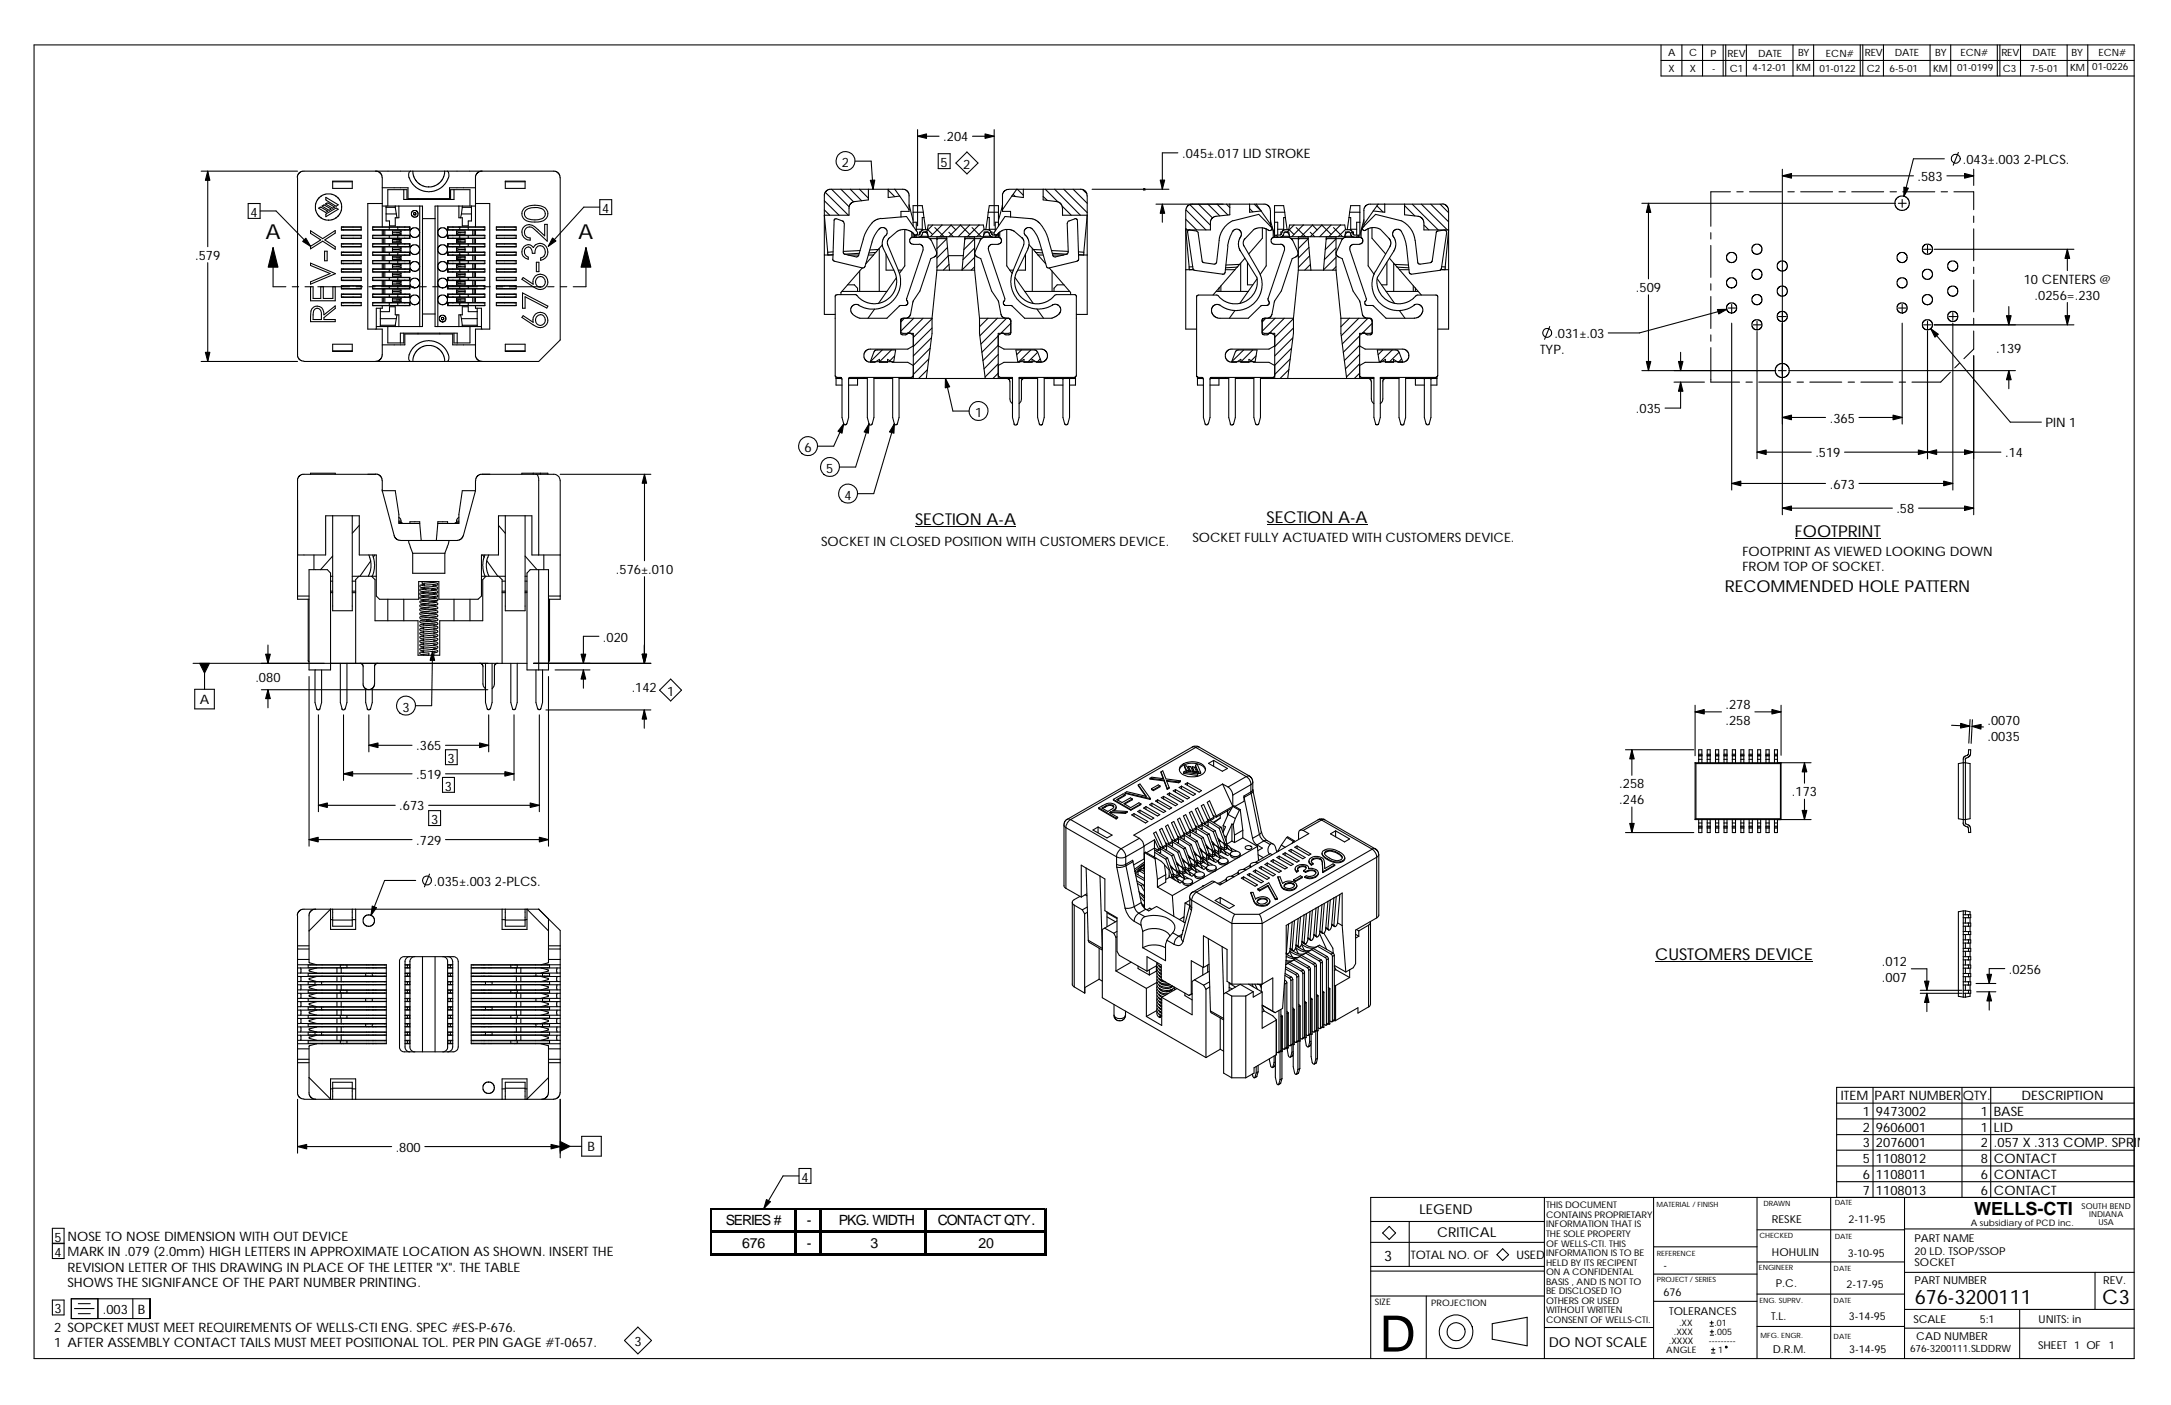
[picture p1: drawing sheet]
<svg xmlns="http://www.w3.org/2000/svg" width="432mm" height="279mm" viewBox="0 0 432 279" stroke-linecap="round" stroke-linejoin="round" font-family="sans-serif">
<defs><g id="words">
<text font-size="9.9" x="274.4" y="268.8">D</text>
<g font-size="4.1">
<text x="52.8" y="47.5">A</text>
<text x="115" y="47.5">A</text>
</g>
<g font-size="4">
<text x="380.8" y="259.3">676-3200111</text>
<text x="418.1" y="259.4">C3</text>
</g>
<text font-size="3.6" x="392.6" y="241.6">WELLS-CTI</text>
<g font-size="3.3">
<text x="182" y="104.4">SECTION A-A</text>
<text x="251.9" y="103.9">SECTION A-A</text>
<text x="357" y="106.8">FOOTPRINT</text>
<text x="343.1" y="117.8">RECOMMENDED HOLE PATTERN</text>
<text x="329.2" y="190.9">CUSTOMERS DEVICE</text>
</g>
<text font-size="2.9" x="275.3" y="250.7">3</text>
<g font-size="2.8">
<text x="144.4" y="243.6">SERIES #</text>
<text x="160.5" y="243.6">-</text>
<text x="166.8" y="243.6">PKG. WIDTH</text>
<text x="186.5" y="243.6">CONTACT QTY.</text>
<text x="147.6" y="248.2">676</text>
<text x="160.5" y="248.2">-</text>
<text x="173.1" y="248.2">3</text>
<text x="194.6" y="248.2">20</text>
</g>
<g font-size="2.7">
<text x="282.3" y="241.3">LEGEND</text>
<text x="285.8" y="246">CRITICAL</text>
<text x="308.1" y="267.8">DO NOT SCALE</text>
</g>
<g font-size="2.6">
<text x="187.6" y="28.1">.204</text>
<text x="167.4" y="33.2">2</text>
<text x="187.1" y="33.2">5</text>
<text x="191.6" y="33.6">2</text>
<text x="235.1" y="31.5">.045±.017 LID STROKE</text>
<text x="381.4" y="36">.583</text>
<text x="390.4" y="32.6">.043±.003</text>
<text x="402.5" y="32.6">2-PLCS.</text>
<text x="49.8" y="43.1">4</text>
<text x="119.8" y="42.4">4</text>
<text x="38.8" y="51.7">.579</text>
<text x="325.4" y="58.1">.509</text>
<text x="402.5" y="56.4">10 CENTERS @</text>
<text x="404.7" y="59.6">.0256=.230</text>
<text x="306.3" y="70.4">TYP.</text>
<text x="309.2" y="67.2">.031±.03</text>
<text x="397" y="70.2">.139</text>
<text x="193.9" y="82.9">1</text>
<text x="325.4" y="82.2">.035</text>
<text x="160" y="89.9">6</text>
<text x="363.9" y="84">.365</text>
<text x="406.8" y="85">PIN 1</text>
<text x="164.3" y="94.1">5</text>
<text x="361.1" y="91">.519</text>
<text x="398.8" y="90.9">.14</text>
<text x="167.9" y="99.4">4</text>
<text x="363.9" y="97.2">.673</text>
<text x="237.2" y="107.9">SOCKET FULLY ACTUATED WITH CUSTOMERS DEVICE.</text>
<text x="377.2" y="102.1">.58</text>
<text x="163.3" y="108.7">SOCKET IN CLOSED POSITION WITH CUSTOMERS DEVICE.</text>
<text x="346.5" y="110.5">FOOTPRINT AS VIEWED LOOKING DOWN</text>
<text x="346.5" y="113.5">FROM TOP OF SOCKET.</text>
<text x="122.5" y="114.1">.576±.010</text>
<text x="119.9" y="127.6">.020</text>
<text x="50.8" y="135.6">.080</text>
<text x="125.6" y="137.6">.142</text>
<text x="39.8" y="140">A</text>
<text x="80.1" y="141.5">3</text>
<text x="132.7" y="138.4">1</text>
<text x="343.2" y="141">.278</text>
<text x="82.8" y="149.2">.365</text>
<text x="343.2" y="144.1">.258</text>
<text x="395.3" y="144.2">.0070</text>
<text x="395.3" y="147.3">.0035</text>
<text x="82.8" y="154.9">.519</text>
<text x="89" y="151.8">3</text>
<text x="79.4" y="161.2">.673</text>
<text x="88.5" y="157.2">3</text>
<text x="322.1" y="156.8">.258</text>
<text x="322.1" y="159.9">.246</text>
<text x="356.4" y="158.4">.173</text>
<text x="85.7" y="163.9">3</text>
<text x="82.8" y="168">.729</text>
<text x="86.3" y="176.1">.035±.003</text>
<text x="98.4" y="176.1">2-PLCS.</text>
<text x="374.3" y="192.1">.012</text>
<text x="374.3" y="195.3">.007</text>
<text x="399.5" y="193.6">.0256</text>
<text x="366.1" y="218.8">ITEM</text>
<text x="370.5" y="222">1</text>
<text x="372.8" y="218.8">PART NUMBER</text>
<text x="373.1" y="222">9473002</text>
<text x="390.4" y="218.8">QTY.</text>
<text x="394" y="222">1</text>
<text x="396.6" y="222">BASE</text>
<text x="402.1" y="218.8">DESCRIPTION</text>
<text x="370.5" y="225.1">2</text>
<text x="373.1" y="225.1">9606001</text>
<text x="394" y="225.1">1</text>
<text x="396.6" y="225.1">LID</text>
<text x="78.7" y="229.1">.800</text>
<text x="116.9" y="229">B</text>
<text x="370.5" y="228.2">3</text>
<text x="370.5" y="231.3">5</text>
<text x="373.1" y="228.2">2076001</text>
<text x="373.1" y="231.3">1108012</text>
<text x="394" y="228.2">2</text>
<text x="394" y="231.3">8</text>
<text x="396.6" y="231.3">CONTACT</text>
<text x="396.6" y="228.2">.057 X .313 COMP. SPRING</text>
<text x="159.4" y="235">4</text>
<text x="370.5" y="237.6">7</text>
<text x="370.5" y="234.4">6</text>
<text x="373.1" y="237.6">1108013</text>
<text x="373.1" y="234.4">1108011</text>
<text x="394" y="237.6">6</text>
<text x="394" y="234.4">6</text>
<text x="396.6" y="237.6">CONTACT</text>
<text x="396.6" y="234.4">CONTACT</text>
<text x="10.8" y="250">4</text>
<text x="10.8" y="246.9">5</text>
<text x="13.4" y="246.8">NOSE TO NOSE DIMENSION WITH OUT DEVICE</text>
<text x="13.4" y="249.9">MARK IN .079 (2.0mm) HIGH LETTERS IN APPROXIMATE LOCATION AS SHOWN. INSERT THE</text>
<text x="13.4" y="252.9">REVISION LETTER OF THIS DRAWING IN PLACE OF THE LETTER &quot;X&quot;. THE TABLE</text>
<text x="13.4" y="255.9">SHOWS THE SIGNIFANCE OF THE PART NUMBER PRINTING.</text>
<text x="10.8" y="261.2">3</text>
<text x="20.4" y="261.3">.003</text>
<text x="27.4" y="261.3">B</text>
<text x="10.8" y="264.9">2 SOPCKET MUST MEET REQUIREMENTS OF WELLS-CTI ENG. SPEC #ES-P-676.</text>
<text x="10.8" y="267.9">1 AFTER ASSEMBLY CONTACT TAILS MUST MEET POSITIONAL TOL. PER PIN GAGE #T-0657.</text>
<text x="126.2" y="267.8">3</text>
</g>
<g font-size="2.3">
<text x="280.6" y="250.3">TOTAL NO. OF</text>
<text x="301.6" y="250.3">USED</text>
</g>
<g font-size="2.2">
<text x="352.4" y="243.2">RESKE</text>
<text x="367.7" y="243.3">2-11-95</text>
<text x="352.4" y="249.9">HOHULIN</text>
<text x="367.5" y="250">3-10-95</text>
<text x="380.8" y="246.9">PART NAME</text>
<text x="380.8" y="249.6">20 LD. TSOP/SSOP</text>
<text x="380.8" y="251.8">SOCKET</text>
<text x="330.8" y="252.3">-</text>
<text x="330.8" y="257.6">676</text>
<text x="353.2" y="255.9">P.C.</text>
<text x="367.3" y="256.2">2-17-95</text>
<text x="380.8" y="255.4">PART NUMBER</text>
<text x="418.3" y="255.3">REV.</text>
<text x="332" y="261.5">TOLERANCES</text>
<text x="352.3" y="262.6">T.L.</text>
<text x="367.7" y="262.5">3-14-95</text>
<text x="380.6" y="263">SCALE</text>
<text x="393.8" y="263">5:1</text>
<text x="405.5" y="263.1">UNITS: in</text>
<text x="352.6" y="269">D.R.M.</text>
<text x="367.8" y="269.2">3-14-95</text>
<text x="381.1" y="266.4">CAD NUMBER</text>
<text x="405.4" y="268.4">SHEET 1 OF</text>
<text x="419.4" y="268.4">1</text>
</g>
<g font-size="2">
<text x="331.8" y="11.1">A</text>
<text x="336" y="11.2">C</text>
<text x="340.2" y="11.3">P</text>
<text x="343.6" y="11.3">REV</text>
<text x="349.7" y="11.3">DATE</text>
<text x="357.6" y="11.2">BY</text>
<text x="363.2" y="11.3">ECN#</text>
<text x="370.9" y="11.1">REV</text>
<text x="376.9" y="11.1">DATE</text>
<text x="384.9" y="11.2">BY</text>
<text x="389.9" y="11.1">ECN#</text>
<text x="398.1" y="11.1">REV</text>
<text x="404.2" y="11.1">DATE</text>
<text x="412" y="11.1">BY</text>
<text x="417.4" y="11.1">ECN#</text>
<text x="331.9" y="14.4">X</text>
<text x="336.1" y="14.3">X</text>
<text x="340.5" y="14.3">-</text>
<text x="344" y="14.2">C1</text>
<text x="348.6" y="14.1">4-12-01</text>
<text x="357.3" y="14.2">KM</text>
<text x="361.9" y="14.2">01-0122</text>
<text x="371.3" y="14.3">C2</text>
<text x="375.8" y="14.3">6-5-01</text>
<text x="384.5" y="14.2">KM</text>
<text x="389.3" y="14.1">01-0199</text>
<text x="398.4" y="14.3">C3</text>
<text x="403.7" y="14.3">7-5-01</text>
<text x="411.7" y="14.1">KM</text>
<text x="416.1" y="14">01-0226</text>
<text x="379.9" y="268.9">676-3200111.SLDDRW</text>
</g>
<g font-size="1.8">
<text x="307.5" y="240.3">THIS DOCUMENT</text>
<text x="307.5" y="242.2">CONTAINS PROPRIETARY</text>
<text x="307.5" y="244.1">INFORMATION THAT IS</text>
<text x="307.5" y="246">THE SOLE PROPERTY</text>
<text x="392" y="243.8">A subsidiary of PCD inc.</text>
<text x="307.5" y="247.9">OF WELLS-CTI. THIS</text>
<text x="307.5" y="249.8">INFORMATION IS TO BE</text>
<text x="307.5" y="251.7">HELD BY ITS RECIPENT</text>
<text x="307.5" y="253.6">ON A CONFIDENTAL</text>
<text x="307.5" y="255.5">BASIS , AND IS NOT TO</text>
<text x="307.5" y="257.4">BE DISCLOSED TO</text>
<text x="273.5" y="259.6">SIZE</text>
<text x="284.6" y="259.7">PROJECTION</text>
<text x="307.5" y="259.3">OTHERS OR USED</text>
<text x="307.5" y="261.2">WITHOUT WRITTEN</text>
<text x="307.5" y="263.1">CONSENT OF WELLS-CTI.</text>
<text x="333.9" y="263.8">.XX</text>
<text x="341" y="263.8">.01</text>
<text x="331.4" y="269.1">ANGLE</text>
<text x="331.9" y="267.3">.XXXX</text>
<text x="332.9" y="265.6">.XXX</text>
<text x="339.9" y="267.3">---------</text>
<text x="341" y="265.6">.005</text>
<text x="341.8" y="269.1">1</text>
</g>
<g font-size="1.6">
<text x="414" y="240.5">SOUTH BEND</text>
<text x="415.5" y="242.1">INDIANA</text>
<text x="417.4" y="243.7">USA</text>
</g>
<g font-size="1.4">
<text x="350.7" y="239.8">DRAWN</text>
<text x="364.9" y="239.6">DATE</text>
<text x="329.5" y="240.1">MATERIAL / FINISH</text>
<text x="329.5" y="249.8">REFERENCE</text>
<text x="349.9" y="246.2">CHECKED</text>
<text x="364.9" y="246.4">DATE</text>
<text x="329.5" y="255">PROJECT / SERIES</text>
<text x="349.8" y="252.6">ENGINEER</text>
<text x="364.7" y="252.8">DATE</text>
<text x="349.9" y="259.1">ENG. SUPRV.</text>
<text x="364.7" y="259.1">DATE</text>
<text x="350.2" y="266">MFG. ENGR.</text>
<text x="364.7" y="266.2">DATE</text>
</g>
</g></defs>
<g fill="none" stroke="#000" stroke-width=".21">
<path d="M6.8 8.9h417.7v261.3h-417.7zM330.4 8.9v6.2h94.1M330.4 12h94.1M334.5 8.9v6.2M338.6 8.9v6.2M342.7 8.9v6.2M343.2 8.9v6.2M347.3 8.9v6.2M356.6 8.9v6.2M360.7 8.9v6.2M370 8.9v6.2M370.5 8.9v6.2"/>
<path d="M374.6 8.9v6.2M383.9 8.9v6.2M388 8.9v6.2M397.3 8.9v6.2M397.8 8.9v6.2M401.9 8.9v6.2M411.1 8.9v6.2M415.2 8.9v6.2M40 34h19.2M41.3 34v15.1M59.1 35.3l.3-.8 .7-.5h50.3l.8 .5 .2 .8v32.3l-4.3 4.3h-46.6M59.2 35.3v35.6l.4 .6 .9 .3"/>
<path d="M64.8 39.2l2.5 1.5-.5 .3-1.9-1.2zM66.2 36.2h3.9M66.2 36h3.9v1.5h-3.9zM74.7 34l.6 .1 .5 .4 .2 .8v9.8M76 37.3h5.2v2.2h8.2v-2.2h5.2M80.3 37.7v2h10v-2M80.9 39.7v-2h-3.8v3.3M81.6 34v.1a.94 .94 0 0 0-.2 1.2M82.1 34l.2 1.1 .7 1.2 .9 .6 1.4 .3 1.3-.3 .9-.6 .7-1 .3-1.3M83.1 39.5v.2M87.5 39.5v.2M88.9 34a1.44 1.44 0 0 1 .2 1.6l-.6 1-1 .9-1.2 .5-1.1 .1-1.3-.2-1-.5-1-1-.5-1.1"/>
<path d="M89.6 39.7v-2h3.9v3.3M95.9 34l-.8 .2-.5 .8v10.1M100.5 36.2h3.9M100.5 36h3.9v1.5h-3.9zM119.3 39.7h2.4v3h-2.4zM164 39.9l2.9 2.9M164.2 38.3l4.5 4.5M165.4 37.6l3.5 3.5M167.3 37.6l2.5 2.5M169.1 37.6l2.3 2.3M170.1 32h3.2l.4 5.6M170.9 37.6l1.8 1.8"/>
<path d="M172.7 37.6v2.2l-2.9 .3-.4 .2-.5 .8v1.7h-4.9l.6 7.4M176.7 37.8l1.3 1.3M176.7 37.6v1.7l2.2-.3M178 37.6l.9 1.4M178.9 39l1.9 2.7M180.8 38.9v3.1h-1.6v1.2M180.8 38.9l-.2-.8-.8-.5h-14.9l-.7 .5-.2 .5v23.9h2.1M182.5 25.8v19.1M182.5 27.1h4.3M186.6 30.6h2.4v2.9h-2.4zM190.1 32.4l2.2-2.2 2.2 2.2-2.2 2.2zM193.4 27.1h4.3"/>
<path d="M197.7 25.8v19.1M200.7 37.6h14.5l.5 .2 .4 .6 .1 .5v23.6h-2.1M200.7 37.7l-.9 .2-.4 .7v3.4h1.6v1.2M201.3 39l-1.9 2.7M201.5 38.7l.4 .4M202.2 37.6l-.9 1.4M202.4 37.6l1.1 1.2M203.5 37.6v1.7l-2.2-.3M207.5 39.1l.8 .7M207.5 37.6v2.2l2.7 .3M207.9 37.6l2.5 2.5M209.8 37.6l5.1 5.2"/>
<path d="M211.6 37.6l4.6 4.7M213.4 37.6l2.8 2.8M215.3 37.7l.9 .8M217.2 37.6h15.3M227.5 37.5l.3 .3M227.6 37.5v.3M227.7 37.5l-.3 .3M234.3 30.4h-3.1v7.2M344.2 38.1h-3.9v6.9M345.4 38.1h1.3M348 38.1h6.3M354.5 33.7v68.7"/>
<path d="M354.5 35h26.1M355.6 38.1h1.3M358.1 38.1h6.4M365.8 38.1h1.2M368.3 38.1h6.3M375.9 38.1h1.3M378.3 39.7v1.5M378.5 38.1h6.3M386.1 38.1h1.2M386.7 31.6h-6.1l-1.9 7.5M387.2 35h5.4M388.6 38.1h4v3.6"/>
<path d="M389.5 30.3l-1 2.6M392.6 33.7v3.2M41.3 52.2v19.7M49.4 40.5h2.3v2.9h-2.3zM51.7 42h3.2l6.9 7M54.3 49.2v7.8h2.6M58.1 57h1.3M60.7 57h1.6v2.4h1.5v-2.4M61.8 45.9l2.4 1.6 2.5-1.7v.6l-2.1 1.3 2.1 1.4v.5l-2.5-1.6-2.4 1.5v-.5l2-1.3-2-1.3zM61.8 52.3l4.9 2.1-4.9 2.1v-.5l3.9-1.6-3.9-1.6zM61.8 57v2.8h4.9v-2.8M63.2 57h6.4"/>
<path d="M63.8 41.2l-.4 .2 1.4 .8 .4-.2-1.3-.8M64.3 57v2.4h1.9v-2.4M64.6 40.8l-.5 .2 1.3 .8 .5-.2-1.3-.8M64.6 50h.5v1.9h-.5zM64.7 40.6l.6-.2 1.2 .8-.3 .2zM64.8 42.6l2-1.2 .5 .2-2.5 1.5zM67.9 58.5h3.9v.6h-3.9zM67.9 56.8h3.9v.6h-3.9zM67.9 55.2h3.9v.6h-3.9zM67.9 53.5h3.9v.6h-3.9zM67.9 50.1h3.9v.7h-3.9zM67.9 48.5h3.9v.6h-3.9z"/>
<path d="M67.9 51.8h3.9v.7h-3.9zM67.9 46.8h3.9v.6h-3.9zM67.9 45.2l3.9-.1v.7h-3.9zM67.9 45.7h3.9M67.9 55.7h3.9M67.9 55.2h3.9M67.9 50.2h3.9M67.9 50.7h3.9M67.9 57.4h3.9M67.9 56.9h3.9M67.9 58.5h3.9M67.9 59.1h3.9"/>
<path d="M67.9 53.6h3.9M67.9 54.1h3.9M67.9 52.4h3.9M67.9 51.9h3.9M67.9 48.5h3.9M67.9 49h3.9M67.9 47.4h3.9M67.9 46.9h3.9M68.3 45.1v.1M68.3 45.7v.1M68.3 46.8v.1M68.3 47.4h.1"/>
<path d="M68.3 48.5h.1M68.3 49v.1M68.3 50.1v.1M68.3 50.7v.1M68.3 51.8v.1M68.3 52.4v.1M68.3 53.5v.1M68.3 54.1h.1M68.3 55.2h.1M68.3 55.7v.1M68.3 56.8v.1M68.3 57.4h.1"/>
<path d="M68.3 58.5h.1M68.3 59.1h.1M70.8 57h1.3M73.4 57h1.2M74.1 56.9h7.4l-.1 .5M74.1 46.9h7.4v.5h-7.4M74.1 48.5h7.4v.5h-7.4M74.1 50.2h7.4v.5h-7.4M74.1 51.9h7.4v.5h-7.4M74.1 53.6h7.4v.5h-7.4M74.1 58.5h7.4v.6h-7.4M74.1 58.5h7.4v.6h-7.4z"/>
<path d="M74.1 56.8h7.4v.6h-7.4zM74.1 55.2h7.4v.6h-7.4zM74.1 53.5h7.4v.6h-7.4zM74.1 50.1h7.4v.7h-7.4zM74.1 48.5h7.4v.6h-7.4zM74.1 51.8h7.4v.7h-7.4zM74.1 46.8h7.4v.6h-7.4zM74.1 45.1h7.4v.7h-7.4zM74.1 45.7h7.3M74.1 55.7h7.3M74.1 55.2h7.3M74.1 57.4h7.3"/>
<path d="M74.3 45.1v.1M74.3 45.7v.1M74.3 46.8v.1M74.3 47.4h.1M74.3 48.5h.1M74.3 49v.1M74.3 50.1v.1M74.3 50.7v.1M74.3 51.8v.1M74.3 52.4v.1M74.3 53.5v.1M74.3 54.1h.1"/>
<path d="M74.3 55.2h.1M74.3 55.7v.1M74.3 56.8v.1M74.3 57.4h.1M74.3 58.5h.1M74.3 59.1h.1M75.9 57h6.4M76 40.5h-2.8v24.9h2.8v5.5l-.5 .7-.8 .3M76 41h8v23.9h-9.2M76 45.8v1M76 47.4v1.1M76 49.1v1"/>
<path d="M76 50.8v1M76 52.5v1M76 54.1v1.1M76 55.8v1M76 57.4v1.1M76 59.1v1.1M76.2 45.8v1M76.2 47.4v1.1M76.2 49.1v1M76.2 50.8v1M76.2 52.5v1M76.2 54.1v1.1"/>
<path d="M76.2 55.8v1M76.2 57.4v1.1M76.2 59.1v1.1M76.5 45.8v1M76.5 47.4v1.1M76.5 49.1v1M76.5 50.8v1M76.5 52.5v1M76.5 54.1v1.1M76.5 55.8v1M76.5 57.4v1.1M76.5 59.1v1.1"/>
<path d="M76.8 41.2h1.8M76.8 42.5h2M76.8 41v2.9h.7v1h1.1v-1.6h.7v-2.3M77.4 45.2v.5M77.4 46.9v.5M77.4 48.5v.5M77.4 50.2v.5M77.4 51.9v.5M77.4 53.6v.5M77.4 55.2v.5M77.4 56.9v.5M77.4 58.5v.6"/>
<path d="M78.1 58h.8M78.1 59.6h.8M78.1 54.6h.8M78.1 56.3h.8M78.1 49.6h.8M78.1 53h.8M78.1 51.3h.8M78.1 48h.8M78.1 46.3h.8M78.6 41v.2M78.6 41.2l.2 1.3M78.8 42.5l.2 .8"/>
<path d="M78.9 58l.7 .1 .2 .2M78.9 59.6l.7 .2 .2 .2M78.9 56.3l.7 .1 .2 .2M78.9 54.6l.7 .1 .2 .2M78.9 51.3l.7 .1 .2 .2M78.9 53l.7 .1 .2 .2M78.9 49.6l.7 .1 .2 .3M78.9 48a.64 .64 0 0 1 .9 .3M78.9 46.3l.7 .1 .2 .2M79.1 45.2v.5M79.1 55.2v.5M79.1 56.9v.5"/>
<path d="M79.1 46.9v.5M79.1 48.5v.5M79.1 50.2v.5M79.1 51.9v.5M79.1 53.6v.5M79.1 58.5v.6M79.8 57.7l-.2 .1-.7 .2M79.8 59.3l-.2 .2-.7 .1M79.8 54.3l-.2 .2-.7 .1M79.8 56l-.2 .2-.7 .1M79.8 51l-.2 .1-.7 .2M79.8 52.6l-.2 .2-.7 .2"/>
<path d="M79.8 49.3l-.2 .2-.7 .1M79.8 47.6l-.2 .2-.7 .2M79.8 45.9l-.2 .2-.7 .2M79.8 45.9h-1.7v.7h1.7M79.8 47.6h-1.7v.7h1.7M79.8 49.3h-1.7v.7h1.7M79.8 51h-1.7v.6h1.7M79.8 52.6h-1.7v.7h1.7M79.8 54.3h-1.7v.6h1.7M79.8 56h-1.7v.6h1.7M79.8 57.7h-1.7v.6h1.7M79.8 59.3h-1.7v.7h1.7"/>
<path d="M79.8 45.9v.7M79.8 47.6v.7M79.8 49.3v.7M79.8 51v.6M79.8 52.6v.7M79.8 54.3v.6M79.8 56v.6M79.8 57.7v.6M79.8 59.3v.7M80.6 45.1v.1M80.6 45.7v.1M80.6 46.8v.1"/>
<path d="M80.6 47.4h.1M80.6 48.5h.1M80.6 49v.1M80.6 50.1v.1M80.6 50.7v.1M80.6 51.8v.1M80.6 52.4v.1M80.6 53.5v.1M80.6 54.1h.1M80.6 55.2h.1M80.6 55.7v.1M80.6 56.8v.1"/>
<path d="M80.6 57.4h.1M80.6 58.5h.1M80.6 59.1h.1M81.4 45.2l.1 .5zM81.4 55.2v.5M81.4 46.9v.5M81.4 48.5v.5M81.4 50.2v.5M81.4 51.9v.5M81.4 53.6v.5M81.4 56.9v.5M81.4 58.5v.6"/>
<path d="M82.3 42.4l.2-.1a.23 .23 0 0 1 .2 .2 .23 .23 0 0 1-.2 .3l-.2-.1zM82.5 57.3l.6-.2 .4-.8-.2-.6-.5-.4-.8 .1-.5 .6v.6l.2 .3 .4 .3 .4 .1M82.5 54l.6-.2 .4-.8-.2-.6-.5-.4-.8 .1-.5 .6v.6l.2 .3 .4 .3 .4 .1M82.5 50.6l.6-.2 .4-.7-.2-.7-.5-.3-.8 .1-.5 .6v.5l.2 .3 .4 .3 .4 .1M82.5 47.2l.6-.2 .4-.7-.2-.7-.5-.3-.8 .1-.5 .6v.5l.2 .4 .4 .3h.4M82.5 41.9l.4 .1 .3 .5-.1 .4-.6 .3-.4-.1-.3-.3 .1-.7 .4-.2h.2M83.5 41v23.9M83.5 57h1.3M84 43.5h2.5M86.1 57h1.2M87.1 41v23.9M88.6 57h6.4"/>
<path d="M89 58.5h7.4v.6h-7.4zM89 56.8h7.4v.6h-7.4zM89 55.2h7.4v.6h-7.4zM89 53.5h7.4v.6h-7.4zM89 50.1h7.4v.7h-7.4zM89 48.5h7.4v.6h-7.4zM89 51.8h7.4v.7h-7.4zM89 46.8h7.4v.6h-7.4zM89 45.1h7.4v.7h-7.4zM89.1 45.2v.5zM89.1 55.2v.5M89.1 45.7h2.3"/>
<path d="M89.1 46.9v.5M89.1 48.5v.5M89.1 50.2v.5M89.1 51.9v.5M89.1 53.6v.5M89.1 56.9v.5M89.1 58.5v.6M89.1 55.7h2.3M89.1 55.2h2.3M89.1 57.4h2.3M90 45.1v.1M90 45.7v.1"/>
<path d="M90 46.8v.1M90 47.4h.1M90 48.5h.1M90 49v.1M90 50.1v.1M90 50.7v.1M90 51.8v.1M90 52.4v.1M90 53.5v.1M90 54.1h.1M90 55.2h.1M90 55.7v.1"/>
<path d="M90 56.8v.1M90 57.4h.1M90 58.5h.1M90 59.1h.1M90.8 59.3l.3 .3h.6M90.8 57.7l.3 .2 .6 .1M90.8 56l.3 .2 .6 .1M90.8 54.3l.3 .3h.6M90.8 49.3l.3 .2 .6 .1M90.8 51l.3 .2 .6 .1M90.8 52.6l.3 .3 .6 .1M90.8 47.6l.3 .3 .6 .1"/>
<path d="M90.8 45.9l.3 .3 .6 .1M90.8 57.7h1.7v.6h-1.7M90.8 59.3h1.7v.7h-1.7M90.8 45.9h1.7v.7h-1.7M90.8 47.6h1.7v.7h-1.7M90.8 49.3h1.7v.7h-1.7M90.8 51h1.7v.6h-1.7M90.8 52.6h1.7v.7h-1.7M90.8 54.3h1.7v.6h-1.7M90.8 56h1.7v.6h-1.7M90.8 45.9v.7M90.8 47.6v.7"/>
<path d="M90.8 49.3v.7M90.8 51v.6M90.8 52.6v.7M90.8 54.3v.6M90.8 56v.6M90.8 57.7v.6M90.8 59.3v.7M91.3 41v2.3h.6v1.6h1.2v-1h.7v-2.9M91.4 45.7h5M91.4 55.7h5M91.4 55.2h5M91.4 50.7h5"/>
<path d="M91.4 50.2h5M91.4 58.5h5M91.4 59.1h5M91.4 53.6h5M91.4 54.1h5M91.4 48.5h5M91.4 49h5M91.4 46.9h5M91.4 47.4h5M91.4 56.9h5M91.4 57.4h5M91.4 56.9h-2.3v.5"/>
<path d="M91.4 51.9h5M91.4 52.4h5M91.4 46.9v.5M91.4 48.5v.5M91.4 50.2v.5M91.4 51.9v.5M91.4 53.6v.5M91.4 55.2v.5M91.4 56.9v.5M91.4 58.5v.6M91.4 46.9h-2.3v.5h2.3M91.4 48.5h-2.3v.5h2.3"/>
<path d="M91.4 50.2h-2.3v.5h2.3M91.4 51.9h-2.3v.5h2.3M91.4 53.6h-2.3v.5h2.3M91.4 58.5h-2.3v.6h2.3M91.5 45.2l-.1 .5M91.7 59.6l-.6 .1-.3 .3M91.7 58h-.6l-.3 .3M91.7 54.6l-.6 .1-.3 .2M91.7 56.3l-.6 .1-.3 .2M91.7 49.6l-.6 .1-.3 .3M91.7 51.3l-.6 .1-.3 .2M91.7 53h-.6l-.3 .3"/>
<path d="M91.7 46.3l-.6 .1-.3 .2M91.7 48h-.6l-.3 .3M91.7 58h.8M91.7 59.6h.8M91.7 54.6h.8M91.7 56.3h.8M91.7 49.6h.8M91.7 53h.8M91.7 51.3h.8M91.7 48h.8M91.7 46.3h.8M91.8 42.5h2"/>
<path d="M91.8 42.5l-.2 .8M91.9 41.2l-.1 1.3M91.9 41.2h1.9M91.9 41v.2M93.1 45.2v.5M93.1 46.9v.5M93.1 48.5v.5M93.1 50.2v.5M93.1 51.9v.5M93.1 53.6v.5M93.1 55.2v.5M93.1 56.9v.5"/>
<path d="M93.1 58.5v.6M94 45.8v1M94 47.4v1.1M94 49.1v1M94 50.8v1M94 52.5v1M94 54.1v1.1M94 55.8v1M94 57.4v1.1M94 59.1v1.1M94.3 45.8v1M94.3 47.4v1.1"/>
<path d="M94.3 49.1v1M94.3 50.8v1M94.3 52.5v1M94.3 54.1v1.1M94.3 55.8v1M94.3 57.4v1.1M94.3 59.1v1.1M94.6 40.5h2.8v24.9h-2.8v5.5l.5 .7 .8 .3M94.6 41h-8.1v23.9h9.3M94.6 45.8v1M94.6 47.4v1.1M94.6 49.1v1"/>
<path d="M94.6 50.8v1M94.6 52.5v1M94.6 54.1v1.1M94.6 55.8v1M94.6 57.4v1.1M94.6 59.1v1.1M96.2 45.1v.1M96.2 45.7v.1M96.2 46.8v.1M96.2 47.4h.1M96.2 48.5h.1M96.2 49v.1"/>
<path d="M96.2 50.1v.1M96.2 50.7v.1M96.2 51.8v.1M96.2 52.4v.1M96.2 53.5v.1M96.2 54.1h.1M96.2 55.2h.1M96.2 55.7v.1M96.2 56.8v.1M96.2 57.4h.1M96.2 58.5h.1M96.2 59.1h.1"/>
<path d="M96.2 57h1.3M98.7 58.5h4v.6h-4zM98.7 56.8h4v.6h-4zM98.7 55.2h4v.6h-4zM98.7 53.5h4v.6h-4zM98.7 50.1h4v.7h-4zM98.7 48.5h4v.6h-4zM98.7 51.8h4v.7h-4zM98.7 46.8h4v.6h-4zM98.7 45.2l4-.1v.7h-4zM98.7 45.7h4M98.7 55.7h4"/>
<path d="M98.7 55.2h4M98.7 50.2h4M98.7 50.7h4M98.7 57.4h4M98.7 56.9h4M98.7 58.5h4M98.7 59.1h4M98.7 53.6h4M98.7 54.1h4M98.7 52.4h4M98.7 51.9h4M98.7 48.5h4"/>
<path d="M98.7 49h4M98.7 47.4h4M98.7 46.9h4M98.8 57h1.2M101.3 57h6.4M102.3 45.1v.1M102.3 45.7v.1M102.3 46.8v.1M102.3 47.4h.1M102.3 48.5h.1M102.3 49v.1M102.3 50.1v.1"/>
<path d="M102.3 50.7v.1M102.3 51.8v.1M102.3 52.4v.1M102.3 53.5v.1M102.3 54.1h.1M102.3 55.2h.1M102.3 55.7v.1M102.3 56.8v.1M102.3 57.4h.1M102.3 58.5h.1M102.3 59.1h.1M103.9 58.3l5.1 2.6-.2 .4-4.4-2.3v2.3h-.5z"/>
<path d="M104.1 55.2l1.9 1.3a1.53 1.53 0 0 1 1.4-2 1.53 1.53 0 0 1 1.6 1.7 1.53 1.53 0 0 1-1.9 1.3l-3.3-2zM104.2 49a1.15 1.15 0 0 1 1.9 .2 1.6 1.6 0 0 1 2.4-.4 1.6 1.6 0 0 1 0 2.5l-1 .5v-.5a1.22 1.22 0 0 0 .9-1.4 1.22 1.22 0 0 0-1.2-1 1.31 1.31 0 0 0-.8 1.5h-.5a1.13 1.13 0 0 0-.8-1.3 1.06 1.06 0 0 0-.8 1 1.06 1.06 0 0 0 .8 1v.5a1.48 1.48 0 0 1-1.3-1 1.48 1.48 0 0 1 .4-1.6zM104.3 41.4a4.2 4.2 0 0 1 4.2 0 1.55 1.55 0 0 1 .4 1.6 1.55 1.55 0 0 1-1.4 1.1l-1.1 .1a2.03 2.03 0 0 1-2.6-1.7v-.4zM104.3 45a1.55 1.55 0 0 1 2 .1l2 1.8v-2.3h.5v3.4l-2-1.9a1.92 1.92 0 0 0-1.9-.9 1.14 1.14 0 0 0-.5 1.3 1.14 1.14 0 0 0 1.1 .8v.5a1.58 1.58 0 0 1-1.6-1 1.58 1.58 0 0 1 .4-1.8zM104.5 41.9a3.3 3.3 0 0 1 3.7-.1 1.04 1.04 0 0 1-.5 1.7 3.2 3.2 0 0 1-3.2-.4 1.06 1.06 0 0 1 0-1.2zM106.7 52.2h.5v1.8h-.5zM107.1 55.1a1.02 1.02 0 0 1 1.3 .5 1.02 1.02 0 0 1-.4 1.3 1.02 1.02 0 0 1-1.4-.4 1.18 1.18 0 0 1 .5-1.4zM108.9 57h1.3M111.5 57h1.2M116.5 49.2v7.8h-2.5M119.3 41.2h-3.2l-7 7.8M164 50.7h1.7"/>
<path d="M164 41.7l1 1.1M164.6 50.2l.1 .5 1-.1M165.7 50.1l-1.1 .1M166.4 43.5h-.3l-.2 .2-.3 7.9 .2 .3 6 1.4 .2-.3 1.9-6.1 1.1-1.5 .8-.1 .5 .3 .1 .8-.8 1.2-.1 1.4 2.4 5M166.4 43.5l1.2 .4 .3 .5M166.5 58.6l-.4 .2v16l.4 .3h.8l.2 .3v7.6l.3 1.3M167.4 58h9M167.9 44.4l-.2 5.9 .2 .2 3-.1M168.6 56.6h1.3l.7 .7v.7M168.7 50.7h2.1M171 53.9v4.1M171.1 49.8l-3.4 .2"/>
<path d="M171.5 53.3l-4.2 4.9v.4M172.7 50.7h1M173.7 50.7l-1.5 1.8M174.2 50.2l-1.4 .1M174.2 50.2l-.5 .5M174.7 49.6l-.5 .6M174.7 49.6l-1.7 .1M174.9 49.4v8.6M175.3 43.4l-.8 .2-.6 .3-1.2 1.4-.8 1.5-1.1 4-.2 .3-2.6-.6M175.3 43.5l5-.4 2.2 3.1v.4l-.3 .1h-.3l-.3-.4-.8-.5M175.5 48.7l-.8 .9M176.2 50.5v3.2h1.6"/>
<path d="M176.6 48.8l2.4 6 .1 1.8-.5 1.9-1.4 1.7-1 .7-1.2 .4-2 .2-1.2-.3-1-.5M177.9 54l.3 .7 .2 1-.3 1.7-.9 1.5-.5 .5-1.2 .7-1.3 .3-1.2-.1-1.5-.6-1.2-1.1h-3.8M178.3 55.2l-3.6 5.2M178.6 53.7h.8M180 45.6v7.3l-1.1 1.5M180.8 40.7l.8 3.1M180.8 45.9l-.1-.1a2.75 2.75 0 0 0-1.9 0l-2.1 1.7-.2 .5 .1 .8M181.4 46.1v1.2M181.6 44.2h.6v1.7M181.6 42.2h2M181.6 46.4v.8M181.7 47.2h-.5l-.3 .4v.5l.2 .3 .6 .2h1.5l.4 .5v.6l-3.3 9.7 .3 .8-.1 .3-.4 .2-1.2 .1-2.5 2.5h-5.4"/>
<path d="M181.7 47.2h2.8l.4 .2 .3 .4M181.9 46.8l.4 .4M182.2 46.7h.1M182.2 45.6h1.2M182.9 47.2h.1M183.1 46.1l-.3 .6-.9 .1v.4l1.1-.1 .3-.3 .3-.7h.8l.2 1h11l.1-1h.7M183.1 46.1h-.2v.6M183.2 47h1.4M183.6 42.2l.2 1.1M183.6 42.2l-.2-1.3h-1.8v4.1M183.8 43.3h-.4v2.5M183.8 43.3l.3 2.4"/>
<path d="M183.8 46.1l.5 .2 .3 .5M184.4 45.6l1.1 1M184.6 46.9v.3M184.9 47.5h3.4M185.3 47.8l1 2.3v.4l-.4 .6-.8 .3-2.1 6.5-1.4 2-.5 2.8-.3 .4-.7 .2M185.5 44.7l-1.4 1.5M185.9 45.3l1.9 1.8M186.4 53.7h7.4M186.4 53.7l-1 9.6M186.5 47.5l-.1 .1M187.3 44.7v.1M187.4 44.7l-2.4 2.4"/>
<path d="M188.3 47.5v-.4h-1.9v6.6M188.3 47.5l-1.9 1.9M188.3 47.5l.5 6.2M188.5 49.2l-2.1 2.1M188.6 50.9l-2.2 2.3M188.6 50.8h3M188.7 46.2l.9 .9M188.8 52.6l-1.2 1.1M189.1 44.7l1 1M189.2 44.7l-2.3 2.4M191 44.7l1.9 1.9M191.1 44.7l-2.4 2.4"/>
<path d="M191.9 47.5v-.4h1.9v6.6M191.9 47.5h3.4M191.9 47.5l-.6 6.2 2.5-2.5M192.1 47.5l-.2 .1M192.9 44.7l-2.3 2.4M193.3 45.3l1.9 1.8M193.8 47.5l-2.1 2.2M193.8 49.3l-2.3 2.3M193.8 53l-.6 .7M193.8 53.7l1 9.6M194.7 44.7v.1M194.7 44.7l-2.3 2.4"/>
<path d="M195.6 47h1.4M195.6 46.9v.3M195.7 45.6l-1.4 1.5M196 47.2l-.7 .1-.3 .4-1.1 2.4v.5l.3 .4 .9 .4 2.1 6.5 1.4 2 .5 2.8 .5 .5 .5 .1M196 47.2h2.8l.4 .4v.5l-.4 .4-1.7 .1-.3 .2-.2 .3v.6M196.1 46.1v.1M196.4 46.1l-.5 .2-.3 .5M196.4 46.1l.2 .1 .2 .5M196.4 43.3h.4v2.5M196.4 43.3l-.3 2.4M196.6 42.2l-.2 1.1M196.6 42.2h2"/>
<path d="M196.6 42.2l.2-1.3h1.8v4.1M196.6 49.7l3.3 9.7v.2l-.3 .4v.4l.2 .3 1.5 .1 2.5 2.5h5.4l.9-.4 .7-.7a1.07 1.07 0 0 0 0-1.2l-.6-.5h-.4l-.5 .2M196.8 45.6h1.2M197.1 46.1l.3 .6 .9 .1v.4l-1.1-.1-.4-.4M197.1 46.1l-.5-.4h-.9l-.1-1h-11l-.2 1h-.9l-.4 .4M197.1 46.1l-.4 .4M197.1 46.1h.2v.6M197.3 47.2h.1M198 46.7h.1M198.3 46.8l-.4 .4M198.6 44.2h-.6v1.7M198.6 46.4v.8"/>
<path d="M198.8 46.1v1.2M199.3 45.8l.6-.2 1.4 .2 .4 .1 1.5 1.4M199.3 45.9l-.9 .6a.4 .4 0 0 1-.5 .2 .4 .4 0 0 1-.2-.5M199.4 40.7l-.8 3.1M200.2 45.6v7.3l1.1 1.5M200.8 53.7h.7M201.9 55.2l3.6 5.2M203.2 47.2l.4 .6v.9l-2.1 5.2-.4 1.4v1.7l.5 1.4 .6 1 .9 .8 .7 .5 1.4 .6 1.1 .2 .9-.1 1.3-.3 .8-.4M203.8 58h9M204 50.5v3.2h-1.6M204 46.9l.4 .4 .2 .7 .1 .6-.3 .8M204.5 49.5l-2.4 4.7-.3 1v1.2l.2 1 .4 .8 .6 .9 .9 .7 .8 .4 1.1 .2h.9l1-.2 .8-.4 1.6-1.2h3.8l.2 .4"/>
<path d="M204.7 48.7l.8 .9M205.3 45.5l1.2 2 1.7 5.6 .1 .2h.3l5.6-1.4M205.3 45.6l-.4-.3h-.6l-.5 .3-.1 .8 .3 .5M205.3 49.4v8.6M205.5 49.6l.5 .6M205.5 49.6l1.7 .1M206 50.2l1.3 .1M206 50.2l.5 .5M206.5 50.7h1M206.5 50.7l1.5 1.8M206.8 44.4l-.8-.7-.8-.2-5.3-.4-2.2 3.1M206.8 44.4l1 1.4 .7 1.7"/>
<path d="M208.5 47.6l.9 3.3 .2 .2 2.6-.6 .2-.3M208.7 53.3l4.2 4.9v.4M209.1 49.8l3.4 .2M209.3 53.9v4.1M209.3 50.4l2.9 .1M209.4 50.7h2.1M210.1 40.1l.7 .2 .4 .5 .1 2h4.9l-.6 7.4M211.3 41l1.8 1.8M211.6 56.6h-1.3l-.7 .7v.7M214.1 59l-.1 15.8-.3 .3h-11v7.9l-.4 1.4-.4 .1-.2-.2M214.3 43.8l-.2-.3h-.3l-1.3 .5-.2 .3 .2 5.9M214.3 43.9l.2 7.7-.3 .3"/>
<path d="M214.5 50.7h1.7M214.5 50.1l1.1 .1M215.6 50.2l-.1 .5-1-.1M229.9 40.6h21.8l.6 .4 .3 .5v3.5M231.2 40.6v3.6M235.8 41.9v23.5h2.2M235.8 45.4l.3 .3M235.8 43.6l2.2 2.1M235.8 53.6h1.6M235.9 41.7l4 4M236.5 53.1l.1 .5h.7M236.6 40.7l4.1 4.1"/>
<path d="M236.7 45.7l-.4 .1-.1 .4 1.1 7.4 .3 .2 5.6 .7M237.2 40.6h-.5l-.4 .3-.4 .5v.5M237.2 53l-.7 .1M238.4 40.6l2.8 2.7M240.2 40.6l2.4 2.3M241.9 58h6.4M242.1 40.6l2.1 2.2M242.4 57.3v.7M242.8 56.9v1.1M243.7 53.6h1.9M243.9 40.6l.7 .7M244.2 48.9l-.5 5.3-.2 .3h-.3"/>
<path d="M244.6 40.6v2.1l-2.9 .3-.4 .2-.6 .8v1.7h-4.9l.7 7.4M245.2 46l.3-.3 .6-.1 .4 .1 .3 .4 .1 .7-.6 1.2 .1 1.2 .2 .6 3.4 5.3 .1 1.5-.3 1.1-.8 1.3-1.1 .8-1.4 .6h-1.3l-1.2-.3-1-.6-.9-.8h-3.8l-.3 .2v15.9l.2 .2 .9 .1 .2 .1 .1 7.8 .3 1.4 .4 .1 .2-.3M245.2 46.1l-.6 1-.4 1.8M245.2 43.9l-1 .6-.7 .7-.7 1.2-.3 1.1-.5 4.7-.2 .3h-.2l-2.2-.3-.3-.1-.8-5.9-.3-.3-1.3-.1M245.3 43.9l5.1-1.3 2.5 2.7v.5h-.6M245.6 53.6l-4.3 5.1M246 53.1l-2.2 .2M246 53.1l-.4 .5M246.5 52.6l-.5 .5M246.5 52.6l-2.7 .1M246.8 52.3v5.7M247.5 49.1l3.2 5.5 .3 1.7v.9l-.3 1.2-.7 1.2-.6 .8-1 .7-1.3 .5-1 .2-1.2-.1-1.4-.5-.8-.5"/>
<path d="M247.6 51.4l-1.1 1.2M248.1 52.2v4.4h1.1M248.5 40.6v1.6l2.3-.2M248.5 41.5l.7 .6M249.5 40.6l1.3 1.3M249.9 40.6l.9 1.4M250 55.5l-3.4 4.8M250.8 42l1.9 2.6M251.1 45.3v2.1l-2.7 3.1M251.8 45.5v7.4l-1.1 1.7M252.3 45.8l-1.2-.5h-.8l-.9 .3-1.9 2-.2 .5 .2 1M252.3 59.9l.2 .3-.3 .5-1.5 .1-2.4 2.5h-5.9l-1-.5-.4-.9"/>
<path d="M252.7 43.7l.8 3.1M252.8 45.1h.1l.3 .8v1.4M253.5 42.2h2M253.5 44.2h.6v2.5M253.5 47.2h-.4l-.3 .4v.5l.2 .3 .5 .2h1.6l.3 .5 .1 .6-3.3 9.7 .1 .5M253.5 47.2h2.9l.4 .2 .3 .4M253.8 46.8l.4 .4M254.1 45.6h1.2M254.8 47.2h.1M255 46.1l-.2 .6-1.1 .1 .1 .4 1.2-.1 .5-1h.8l.2 1h11l.1-1h.8l.3 .6M255 46.1h-.2v.6M255.1 47h1.4"/>
<path d="M255.5 42.2l-.2-1.3h-1.8v6.3M255.5 42.2l.2 1.1M255.7 43.3h-.4v2.5M255.7 43.3l.3 2.4M255.7 46.1l.5 .2 .2 .5M256.3 45.6l1 1M256.5 46.9v.3M256.8 47.5h3.4M257.1 47.8l1 2.3 .1 .4-.3 .5-.9 .4-2.2 6.5-1.3 2-.6 2.8-.3 .4-.6 .2M257.4 44.7l-1.4 1.5M257.8 45.3l1.9 1.8M258.2 53.7h7.5"/>
<path d="M258.2 53.7l-.9 9.6M258.4 47.5l-.2 .1M259.2 44.8l-2.3 2.3M260.2 47.5v-.4h-2v6.6M260.2 47.5l-2 1.9M260.2 47.5l.5 6.2M260.3 49.2l-2.1 2.1M260.5 50.9l-2.3 2.3M260.6 46.2l.9 .9M260.6 52.6l-1.1 1.1M262 45.7l-.9-1-2.4 2.4M262.9 44.7l1.9 1.9"/>
<path d="M262.9 44.7l-2.3 2.4M263.8 47.5v-.4h1.9v6.6M263.8 47.5h3.4M263.8 47.5l-.6 6.2 2.5-2.5M263.9 47.5l-.1 .1M264.8 44.7l-2.3 2.4M265.2 45.3l1.8 1.8M265.7 47.5l-2.1 2.2M265.7 49.3l-2.3 2.3M265.7 53l-.7 .7M265.7 53.7l1 9.6M266.6 44.7v.1"/>
<path d="M266.6 44.7l-2.3 2.4M267.5 47h1.4M267.5 46.9v.3M267.6 45.6l-1.5 1.5M267.8 47.2l-.6 .1-.3 .4-1.1 2.4-.1 .4 .4 .6 .9 .3 2.1 6.5 1.4 2 .5 2.8 .4 .5 .5 .1M267.8 47.2h2.6M268 46.1v.1M268.3 46.1l-.5 .2-.3 .5M268.3 43.3h.3v2.5M268.3 43.3l-.3 2.4M268.4 42.2h2.1M268.4 42.2l.2-1.3h1.9v6.3"/>
<path d="M268.4 42.2l-.1 1.1M268.5 49.7l3.3 9.8-.4 .5v.4l.3 .3 1.4 .1 2.6 2.5 5.9-.1 1-.5 .4-.9M268.6 45.6h1.2M268.9 46.1l-.4-.4h-.9l-.1-1h-11l-.2 1h-.9l-.4 .4M268.9 46.1l.4 .6 .9 .1v.4l-1.1-.1-.5-.4M268.9 46.1h.3v.6M268.9 46.1l-.3 .4M269.2 47.2h.1M270.2 46.8l-.5 .4M270.4 47.2l.6 .3 .1 .4-.1 .4-.4 .2-1.7 .2-.4 .4v.6M270.5 44.2h-.7v2.5M271.2 45.1h-.2l-.3 .8v1.4"/>
<path d="M271.3 45v-3.5l.4-.6 .5-.3h14.9l.8 .5 .2 .8v23.5h-2.1M271.3 43.7l-.8 3.1M271.3 45h.1M271.6 45.8l1.3-.5 1.3 .1 .3 .2 1.8 1.9M271.6 45.8l-.5-.1v-.5l2.5-2.6 5.1 1.3 .5 .3 .8 .6 .8 1.1 .4 .8 .2 1.1M272.1 45.5v7.4l1.2 1.7M272.9 45.3v2.1l2.7 3.1M273.1 42l-1.8 2.6M273.6 53.9l-.6 1.6-.1 1.8 .7 1.8 1.2 1.5 1.4 .8 1.5 .4 1.2-.1 .9-.2 1.5-.8M273.9 40.9l1.2 1.3M273.9 55.5l3.5 4.8M274.1 40.6l-1 1.4"/>
<path d="M275.3 40.6l.1 .1M275.4 40.6v1.6l-2.3-.2M275.7 58h6.4M275.8 52.2v4.4h-1M276.3 47.5l.3 .5v.8l-3 5.2M276.4 51.4l1 1.2M277.2 47.1l.4 1.2-.1 .9-3.6 6v1.2l.2 1.1 .6 1.1 .8 .9 1 .6 1.1 .3h1l1.1-.2 1.1-.6 .8-.8M277.2 52.3v5.7M277.4 52.6l.5 .5M277.4 52.6l2.8 .1M277.9 53.1l2.3 .2M277.9 53.1l.4 .5"/>
<path d="M278.3 53.6l4.4 5.1M278.3 53.6h1.9M278.7 46.1l.6 1.1 .4 1.2 .6 5.8M278.8 46.1l-.6-.5h-.5l-.4 .2-.3 .5 .2 .8M279.4 40.9l2 2M279.4 40.6v2.1l2.7 .3M280.9 40.6l5.1 5.1M281.1 56.9v1.1M281.5 57.3v.7M281.7 58.8l.2-.1h3.9l.2 .3M282 43l.7 .2 .4 .5 .1 2h4.9l-.7 7.4M282.7 40.6l5.2 5.1"/>
<path d="M283.2 44.7l1 1M284.6 40.6l3.5 3.5M286 59.1l-.1 15.7-.3 .3h-11.1v7.9l-.3 1.3-.4 .2-.2-.1-.3-1.4v-7.9h-2.5l-.2-.1-.2-.3M286.4 40.6l1.7 1.7M286.6 53.6h1.5M286.7 53l.7 .1M287.4 53.1v.5h-.8M287.7 46.2v-.3l-.3-.2-1.7 .4-.8 5.8-.4 .3-2.1 .3-.3-.1-.6-4.6M287.7 46.2l-1.1 7.5-5.8 .8h-.3l-.2-.4M326.6 40.4h50.4M327.9 40.4v15.1M327.9 58.6v15.1"/>
<path d="M340.3 46.3v1.2M340.3 48.8v6.4M340.3 56.4v1.3M340.3 59v6.3M377.6 40.4h1.5M382.6 49.6h1.5M383.4 48.8v1.5M384.7 49.6h27.8M392.6 43v1.2M392.6 45.5v6.4M392.6 53.1v1.3M392.6 55.7v6.3"/>
<path d="M411.2 49.6v4.2M40 71.9h19.2M62.4 61.1a1.39 1.39 0 0 1 1.5 .1 1.39 1.39 0 0 1 .5 1.4l2.3-1.8v.5l-2.3 1.9v.3h2.3v.5h-4.9v-1a2.03 2.03 0 0 1 .6-1.9zM62.5 61.6a.8 .8 0 0 1 .9-.2 .8 .8 0 0 1 .5 .8v1.3h-1.6a3.2 3.2 0 0 1 .2-1.9zM66.2 69.8h3.9M66.2 68.5h3.9v1.4h-3.9zM67.9 60.2h3.9v.6h-3.9zM67.9 60.7h3.9M67.9 60.2h3.9M68.3 60.2h.1M68.3 60.7v.1M74.1 60.2h7.4v.5h-7.4"/>
<path d="M74.1 60.2h7.4v.6h-7.4zM74.3 60.2h.1M74.3 60.7v.1M75.6 62h1.9v-1h1.1v1.6h.7v2.3M75.6 63.4h3.2M75.6 64.7h3M75.6 61.3v3.6M76 68.6h4.5v-2.2h9.5v2.2h4.6M76 60.8v.5h-1.2v4.1M77.1 64.9v3.3h3.2v-1.9M77.4 60.2v.5M78.6 64.7v.2"/>
<path d="M78.8 63.4l-.2 1.3M79 62.6l-.2 .8M79.1 60.2v.5M79.6 68.2v-1.9h11.3v1.9M80.6 60.2h.1M80.6 60.7v.1M81.4 60.2v.5M81.6 71.9a1.44 1.44 0 0 1-.1-1.6l.5-1 1-.9 1.2-.5 1.2-.2 1.3 .3 1 .5 .8 .8 .6 1.1a1.22 1.22 0 0 1-.2 1.5M82.1 71.9l.1-.9 .6-1.1 1-.9 1-.3 1.3 .1 1.4 .8 .7 .9 .3 1.4M82.5 60.6l.6-.2 .4-.8-.2-.6-.5-.3-.8 .1-.5 .6v.5l.2 .3 .4 .3 .4 .1M83.1 66.3v.1M84 62.4h2.5"/>
<path d="M87.5 66.3v.1M87.8 63.2l.4-.1a.28 .28 0 0 1 .1 .4 .28 .28 0 0 1-.4 .1zM89 60.2h7.4v.6h-7.4zM89.1 60.2v.5M90 60.2h.1M90 60.7v.1M91.4 60.7h5M91.4 60.2h5M91.4 60.2v.5M91.4 60.2h-2.3v.5h2.3M91.6 62.6l.2 .8M91.8 63.4h3.1"/>
<path d="M91.8 63.4l.1 1.3M91.9 64.7v.2M91.9 64.7h3M93.1 60.2v.5M93.5 64.9v3.3h-3.2v-1.9M94.6 60.8v.5h1.2v4.1M94.9 62h-1.8v-1h-1.2v1.6h-.6v2.3M94.9 61.3v3.6M96.2 60.2h.1M96.2 60.7v.1M98.7 60.2h4v.6h-4zM98.7 60.7h4"/>
<path d="M98.7 60.2h4M100.5 69.8h3.9M100.5 68.5h3.9v1.4h-3.9zM102.3 60.2h.1M102.3 60.7v.1M104.1 62.8l1.9 1.3a1.53 1.53 0 0 1 1.4-2 1.53 1.53 0 0 1 1.6 1.7 1.53 1.53 0 0 1-1.9 1.3l-3.3-2zM166.3 75.3h1.1M166.3 75v1.6h1.2M168.8 75.3h3.7M169.5 62.4l.8 .6 .7 .3M170.6 75.3v1.3h-1.8M170.9 60.7l-.8-.2-.6 .4-.3 .5v.4l.3 .6"/>
<path d="M171.9 75.1l-.1 .2M172.5 75.1v7.9l.3 1.3-2.6 8.6h-3.2M173.8 75.1v7.9l-.4 1.4-.3 .1-.3-.2M173.8 75.3h3.7M173.8 70l-.7 1.9M173.9 70l.3-.4h3.9l-.3 2.3h-4.7M173.9 61.5l-1.3 1.8M175.5 69.6l-2.4 2.3M177.3 69.6l-2.3 2.3M177.5 75.1v7.9l.4 1.3M177.9 70.8l-1.1 1.1M178.8 75.1v7.9l-.4 1.4-.3 .1-.2-.2"/>
<path d="M178.8 75.3h22.6M179.2 64v-.5l.4-.2h.2l-.6 .8M179.2 66.1l.4 .2h2.1v9M179.5 63.3l-.3 .2v2.9l.1 .1 .8 .1 .3-.1 .2-.3h.3l.8 .5M179.5 63.3h5.9M181.7 74.7l-.4 .4h-12.3l-.2 .1v7.8l-.4 1.3M181.7 68.8l-1.1 .6-8 .1-.7 .6-.1 .9 .5 .7 .5 .3a2.53 2.53 0 0 0 2.1-.5v.6h1.6v-.6l1 .6h3.1l1.1 .6M181.7 63.3l-2.5 2.6M183.6 63.3l-3 3M184.5 73.5l-1.8 1.8M184.7 71.4l-3 3.1M185 69.3l-3.3 3.3"/>
<path d="M185.3 67.2l-3.6 3.6M185.4 63.4l-3.7 3.7M185.4 65.2l-3.7 3.7M185.4 63.3v3l-1.2 9M188 75.3l1.5 6.4h3.2M194.8 63.3l6.1 .1 .1 .2v2.8l-.3 .2h-.6l-.4-.2M194.8 63.3v3l1.2 9M196.5 63.3l-1.7 1.7M198.4 63.3l-3.5 3.5M198.5 68.8l1.2 .6 7.9 .1 .5 .4 .3 .8-.3 .8-.8 .5a2.4 2.4 0 0 1-2-.5v.6h-1.6v-.6l-1 .6h-3l-1.2 .6M198.5 74.2l-1 1.1M198.5 66.8l-3.2 3.3"/>
<path d="M198.5 68.7l-3 3M198.5 70.5l-2.8 2.9M198.5 72.3l-2.6 2.7M198.6 74.7l.1 .2 .3 .2h2.4v7.9l.3 1.3M199.7 66.4l-.4-.2-.8 .5M200.2 63.3l-5.1 5.1M200.2 75.3h.3l.3 .3 .1 3.7 .1 .5 .4 .5M200.4 63.3l.5 .2 .2 .5M201 64.3l-1.9 2M201 66.1l-.4 .2h-2.1v9M202.7 75.3h3.7M203.2 69.6l-1 .9"/>
<path d="M203.8 75.2l-.4 .1-.2 .3v3.7l-.1 .5-.4 .5M205 69.6l-2.4 2.3M206.2 61.5l1.4 1.8M206.3 70l-.3-.4h-3.9l.3 2.3h4.7l-.7-1.9M206.4 75.1v7.9l.3 1.4 .3 .1 .3-.1 .4-1.4v-7.9M206.4 70.1l-1.9 1.8M206.9 71.4l-.5 .5M207.7 75.3h6.2M208.3 75.1l.1 .2M209.6 75.3v1.3h1.8M211.4 75.3v7.7l.4 1.3M212.4 75.1v.2"/>
<path d="M212.8 75.3l-.1 7.7-.4 1.3a.3 .3 0 0 1-.3 .2 .3 .3 0 0 1-.2-.3M213.9 75v1.6h-1.2M238.2 75.3h1.1M238.2 75v1.6h1.2M240.7 75.3h3.7M242.4 75.3v1.3h-1.7M242.7 60.7l-.8-.2-.5 .2-.4 .6v.5M243.8 75.1l-.1 .2M244.4 75.1v7.9l.3 1.3M245.6 61.8l-1.1 1.5M245.7 75.1v7.9l-.4 1.4-.4 .1-.2-.2M245.7 75.3h3.7"/>
<path d="M245.7 70l-.7 1.9M245.7 70l.4-.4h3.9l-.4 2.3h-4.6M247.4 69.6l-2.4 2.3M249.2 69.6l-2.4 2.3M249.4 75.1v7.9l.3 1.3M249.8 70.8l-1.1 1.1M250.7 75.1v7.9l-.4 1.3a.3 .3 0 0 1-.3 .2 .3 .3 0 0 1-.3-.3M250.7 75.3h22.6M251 66.1l.5 .2h2v9M251.4 63.3l-.4 .2v2.9l.2 .1 .8 .1 .3-.1 .1-.3h.4l.7 .5M251.4 63.3h5.9M251.7 63.3h-.3l-.3 .2-.1 .5"/>
<path d="M251.8 63.3l-.8 .8M253.1 75.1h-12.3l-.1 .1v7.8l-.4 1.3M253.5 68.8l-1.1 .6-8 .1-.6 .6-.1 .9 .4 .7 .6 .3a2.53 2.53 0 0 0 2.1-.5v.6h1.6v-.6l1 .6h3l1.1 .6M253.5 74.7l-.1 .3-.3 .1M253.6 63.3l-2.6 2.6M255.4 63.3l-3 3M256.4 73.5l-1.8 1.8M256.6 71.4l-3.1 3.1M256.9 69.3l-3.4 3.3M257.1 67.2l-3.6 3.6M257.3 63.4l-3.8 3.7M257.3 65.2l-3.8 3.7"/>
<path d="M257.3 63.3v3l-1.2 9M266.7 63.3l6.1 .1 .1 .2v2.8l-.4 .2h-.6l-.5-.4h-.3l-.7 .5M266.7 63.3v3l1.1 9M268.4 63.3l-1.7 1.7M270.3 63.3l-3.5 3.5M270.4 68.8l1.1 .6 8 .1 .5 .4 .2 .8-.2 .8-.8 .5a2.4 2.4 0 0 1-2-.5v.6h-1.7v-.6l-.9 .6h-3.1l-1.1 .6M270.4 66.8l-3.2 3.3M270.4 68.7l-3 3M270.4 70.5l-2.8 2.9M270.4 72.3l-2.6 2.7M270.4 74.2l-1 1.1M272.1 63.3l-5.1 5.1"/>
<path d="M272.1 75.3h.3l.3 .3 .1 3.7v.5l.5 .5M272.2 63.3l.6 .2 .1 .5M272.9 66.1l-.4 .2h-2.1v9M272.9 64.3l-2 2M274.5 75.3h3.8M275 69.6l-.9 .9M275.7 75.3h-.4l-.3 .3v3.7v.5l-.5 .5M276.9 69.6l-2.4 2.3M278.2 70l-.4-.4h-3.9l.4 2.3h4.7l-.7-1.9M278.3 75.1v7.9l.3 1.4 .2 .1 .4-.1 .4-1.4v-7.9M278.3 70.1l-1.9 1.8M278.3 61.8l1.1 1.5"/>
<path d="M278.8 71.4l-.5 .5M279.6 75.3h6.2M280.2 75.1v.2M281.3 60.7l.7-.2 .5 .2 .4 .5 .1 .7M281.5 75.3v1.3h1.8M283.3 75.3v7.7l.3 1.3M284.3 75.1v.2M284.6 75.3v7.7l-.4 1.3a.3 .3 0 0 1-.3 .2 .3 .3 0 0 1-.3-.3M285.8 75v1.6h-1.2M308.2 64.9l-1 2.6M326.6 73.7h26.6M333 76h6"/>
<path d="M334.3 76v5.2h-3.1M334.3 70.1v3.6M340.3 69.1v6.9h5.7M340.3 66.6v1.3M343.5 61.5l-17.4 4.7h-6.2M343.7 61.3h1.5M344.4 60.5v1.6M344.4 64.3v33.2M347.3 76h1.2M348.7 64.6h1.6M349.5 63.8v1.6M349.5 65.9v25.3"/>
<path d="M349.8 76h6.4M353.7 73.7h1.6M353.7 62.9h1.6M355.8 73.7h45.1M357.4 76h1.3M360 76h6.3M367.6 76h1.3M370.1 76h6.4M377.6 61.3h1.5M377.7 76h1.3M378.3 60.5v1.6M378.3 64.3v20"/>
<path d="M382.6 64.6h1.5M383.4 63.8v1.6M383.4 65.9v25.3M384 65.4l15.8 18.5h6.2M384.7 64.6h27.8M387.6 62.9h1.6M387.9 74l-1.9 2h-5.7M388.4 62.1v1.6M388.4 64.3v33.2M389.7 72.2l-.9 1M392.6 63.3v1.3M392.6 65.8v3.6l-2 1.9"/>
<path d="M392.6 70.7v31.7M399.5 61v3.6M399.5 73.7v3.6M411.2 60.2v4.4M61.8 94.3v-.2h4.9v.2M74.7 94.3h-14.6l-.7 .6-.2 .3v24h2.3M74.7 94.3l.8 .2 .4 .5 .1 2.4M76 97.4l2.4 9.1M76 97.6h2.6l.7 4.7v1.8h4.2M94.5 97.6h-2.6l-.6 4.7v1.8h-4.2M94.6 95.6l-.1 2.1-2.3 8.8-.5 .7-.8 .3h-11.2l-.8-.3-.5-.7M94.6 95.6l.3-.9 .6-.4h14.6a1.3 1.3 0 0 1 1.3 1.3v23.6h-2.3"/>
<path d="M106 94.1h1.5M106 94.1v.2M106 94.1h-2.2v.2M106.6 94.3l.3 .2 .2 .6v15.3M107.5 94.1v.2M107.5 94.1h1.5v.2M111.4 94.3h18.1M128.2 94.3v17.2M167.8 84.3l-2 4.4h-3.2M168.4 84.2l-.2 .3h-.3l-.1-.2M177.9 84.3l-4.1 13.9h-3.2M344.4 96.1h18.7"/>
<path d="M349.5 89.9h10.8M354.5 83h8.6M366.9 89.9h31.1M369.7 83h8.6M369.7 96.1h18.7M59.2 110.4h5.6v-7.8h6.7v7.8h3.3v8.1l.7 .7h7.8v-3.5h4v3.5h7.8l.7-.7v-8.1h3.3v-7.8h6.7v7.8h5.6M59.2 118.5h2.3M61.3 119.2v12.3l.2 .1M61.5 113.3h3.6l.6 .7v19.2h-4.2zM62.4 110.4v2.9M65.7 114.6h.5M65.7 117.6h.5"/>
<path d="M65.7 117.9h.5M65.7 115.6h.5M66.2 102.6v18.9h3.9v-18.9M66.2 110.6l-2.4 2.7M70.1 114.6h4.7M70.1 117.6h.6M70.1 117.9h.6M70.1 115.6h.6M71.4 114.6l-.7 .7v16.6M71.5 104.5l-1.4 1.5M73.4 110.4l.1 .4M73.5 110.8l.2 .8 .1 1.3-.5 1.7"/>
<path d="M73.7 111.5l-2.1 3.1M73.9 114.6l.7 .7v8.1h8.5v6.9h4.4v-6.9h8.5v-8.1l.6-.7M74.1 110.4l.2 .4 .2-.4M74.3 110.7l.2 1.9-.4 2M77.1 119.2v4.2M79.3 102.9l.4 .3 .1 .4M79.3 103.8l.8 .3M79.3 103.6h.5M79.8 103.6v.3M80.3 119.2v4.2M81.4 107.5l-.1 .4 .8 2.1M81.5 104.1v-.3h2v.3"/>
<path d="M82.1 110h6.4M82.1 110v4h6.4v-4M83.5 104.1l.3 3.4M83.8 119.5l2.8 .3 .5 .2-.1 .2-.2 .1-1.5 .2M83.8 118.8l3 .2 .3 .3-.2 .2-1.6 .2M83.8 118l3.1 .3 .2 .2a1.29 1.29 0 0 1-1.4 .4h-.4M83.9 117.2l2.9 .3 .3 .2-.2 .3-1.6 .1M83.9 116.4l2.7 .3 .5 .2-.2 .3-1.1 .1M84.4 116.2l-.8 .2-.1 .1 .4 .3 2.8 .3M84.4 115.7h.1M84.4 116.1v.4M84.4 116.9v.1"/>
<path d="M84.4 117l.4 .3M84.4 117h.9M84.5 117l-.9 .1-.1 .3 .3 .2 2.9 .3M85.3 117.7l-.2 .1a2.3 2.3 0 0 0-1.6 .3v.1a3.3 3.3 0 0 0 2 .3l1.2 .2M85.3 118.5l-1.7 .2-.1 .3 .3 .2 2.9 .3M85.3 119.3l-1.5 .2-.3 .2 .2 .2 3 .3M86.1 117l-.3 .4M86.1 115.7v.2M86.1 116.2v.4M86.7 116.3l-2.6-.2-.2-.1 .2-.3 1.2 .1a2.07 2.07 0 0 1 1.8 .4l-.1 .1-.9 .2M87.1 104.1v-.3h1.9v.3M87.1 104.1l-.3 3.4"/>
<path d="M89.2 107.5v.7l-.7 1.8M90.3 119.2v4.2M90.8 103.6v.3M90.8 103.6h.5M91.3 102.9l-.5 .4v.3M91.3 103.8h-.4l-.4 .3M93.5 119.2v4.2M95.8 114.6h4.7M96 110.4l.3 .4 .1-.4M96.3 110.7l-.3 1.8 .2 1.3 .3 .8M96.9 111.5l2.1 3.1M97.2 110.4l-.4 1.2-.1 1.3 .2 .8 .4 .9"/>
<path d="M99.1 104.5l1.4 1.5M99.2 114.6l.7 .7v16.6M99.9 117.6h.6M99.9 117.9h.6M99.9 115.6h.6M100.5 102.6v18.9h3.9v-18.9M104.4 114.6h.4M104.4 117.6h.4M104.4 117.9h.4M104.4 115.6h.4M104.4 110.6l2.4 2.7M105.5 113.3h3.6v19.9h-4.3v-19.2z"/>
<path d="M107.1 113.3v19.9M108.2 110.4v2.9M109.1 118.5h2.3M109.3 119.2v12.1l-.2 .4M128.2 114.7v17.2M354.5 101h21.9M381.6 101h11M38.4 131.9h66.4M38.7 137.1h3.9v3.9h-3.9zM40.7 133.9v3.2M52 137.2h45M53.3 128.3v3.6"/>
<path d="M53.3 137.2v3.6M61.5 134.5v33.8M62.7 133.2v6.5l.3 1.3 .2 .2 .4-.2 .4-1.3v-6.5M67.7 131.9v7.8l.3 1.2M69 131.9v7.8l-.4 1.3-.4 .2-.2-.3M71.6 131.9l.5 .2 .2 .5M72.7 136.9v2.8l.3 1.3 .3 .2 .4-.2 .3-1.3v-2.8M75.2 131.9l-.4 .1-.3 .3v4l-.3 .5-.5 .3-.9-.1-.3-.2-.3-.5v-3.7M83.8 129l2.3 .2 .9 .2v.3l-.7 .1M83.8 128.2l1.5 .1a2.83 2.83 0 0 1 1.8 .4l-.1 .2-.7 .1M83.8 127.4l1.3 .1a2.96 2.96 0 0 1 2 .4l-.2 .2-.6 .1M83.8 126.6l3.2 .4v.3l-.7 .2"/>
<path d="M83.8 125.8l2.7 .3 .6 .2-.1 .2-.7 .2M83.8 125.1l2.9 .2 .4 .2-.1 .2-.7 .2M83.8 124.2l3 .3 .3 .2a.57 .57 0 0 1-.8 .4M83.8 123.5l2.8 .2a.39 .39 0 0 1 .5 .4l-.8 .2M83.8 122.7l2.6 .2 .7 .2-.1 .3-1.2 .2M83.8 121.9l2.9 .3 .4 .3a2.41 2.41 0 0 1-1.8 .4M83.8 121.1l1.5 .1a2.45 2.45 0 0 1 1.8 .4l-.1 .2-.3 .1-1.4 .1M83.8 120.4l2.8 .2 .5 .3-.5 .3-1.3 .1M84.2 129.6l-.7 .2v.2l.4 .2 1.4 .1v-.4l-1.4-.1M84.2 124.1l-.5 .1-.2 .1v.2l.7 .2 2.6 .2M84.2 124.9l-.6 .1-.1 .3 .5 .2 2.7 .2M84.2 125.7l-.6 .1v.4l3.1 .3"/>
<path d="M84.2 126.4l-.5 .1-.2 .2a1.76 1.76 0 0 0 1.8 .4l1.4 .2M84.2 127.3h-.6l-.1 .4 3.2 .4M84.2 128l-.7 .2 .1 .3 3.1 .4M84.2 128.8l-.6 .1-.1 .2a2.36 2.36 0 0 0 1.8 .4l1.4 .1M84.2 124.1v.2M84.2 124.7v.4M84.2 125.5v.4M84.2 126.3v.4M84.2 127v.5M84.2 127.8v.4M84.2 128.6v.4M84.2 129.4v.4"/>
<path d="M84.2 130.2v.1M84.2 124.1h1.9M84.4 124l-.2 .1M84.8 123.6l.1-.2h.8l.2 .3M85.3 120.1a2.38 2.38 0 0 0-1.8 .3v.1a5.4 5.4 0 0 0 2.6 .4l.6 .1M85.3 120.9l-1.6 .1-.2 .3 .2 .2 3 .3M85.3 121.7a2.81 2.81 0 0 0-1.8 .3v.1a2.5 2.5 0 0 0 1.8 .3l1.4 .2M85.3 122.4l-1.6 .2-.2 .3 .2 .2h.5l2.5 .3M85.3 123.2a2.42 2.42 0 0 0-1.8 .4l.3 .3 3 .3M86 129.5l-.1 10.8h-3.3M86.3 124.1v.4M86.3 124.9v.4"/>
<path d="M86.3 125.7v.4M86.3 126.4v.4M86.3 127.3v.3M86.3 128v.4M86.3 128.8v.4M86.3 129.6v.7M95.4 131.9l.5 .2 .2 .5M96.1 132.6v3.4v.4l.5 .5M96.6 131.9v7.8l.3 1.3 .4 .1 .2-.2M97.9 131.9v7.8l-.4 1.2M99 131.9l-.4 .1-.3 .3v3.7v.4l-.4 .5M101.6 131.9v7.8l.3 1.3 .3 .1 .3-.2 .4-1.2v-7.8"/>
<path d="M106.1 131.9h23.4M106.6 133.2v6.5l.3 1.2M107.9 133.2v6.5l-.4 1.2a.3 .3 0 0 1-.3 .2 .3 .3 0 0 1-.3-.2M109.1 134.5v33.8M110.4 133.2h6.9M116 133.2v3.7M119.1 126.5h-3.1v5.4M128.1 128.3v3.6M133.4 135l2.2 2.2-2.2 2.2-2.2-2.2zM63.3 142.2v19.2M68.3 142.2v13M68.3 153.9h13.7"/>
<path d="M73.4 142.2v7.3M73.4 148.2h8.6M88 154.6h2.4v3h-2.4zM88.6 149.1h2.3v3h-2.3zM88.6 148.2h8.6M88.6 153.9h13.6M97.2 142.2v7.3M102.2 142.2v13M107.3 142.2v19.2M108.6 141.2h20.9M128.1 141.2v3.6M221.4 159v.1l3.5 2"/>
<path d="M221.4 159l3.5 2M223.8 158l-1.7 1 1.1 .6 1.6-.9 .4 .2M223.8 158v.2l-1.6 .9M223.8 157.6v.2l4.9 1.2M223.8 158l-.4-.1-2 1.1M223.8 157.6l4.9 1.2M225.2 158.9l-1.6 .9 1.3 .8 1.6-1 .4 .3M225.2 158.9v.1l-1.5 .9M226.4 156.1l1.5 2.2M226.4 156.1l1.6 2.3-3.9-1-.3 .2M226.4 156.1l.3-.2 2.1 2.9M226.9 159.9v.1l-2 1.1"/>
<path d="M226.9 159.9l-2 1.1M228.7 154.8v.1l2.8 .4M228.7 158.8v.2M228.7 154.8l2.8 .3M228.8 158.8l-.1 .2M228.8 158.8h-.1M229 156.8v.2l.4 .2M229 156.8l.4 .3M229.1 159.7v.6M229.4 157.1v.1M229.8 159.3l.5-.3 2.7 1.7-.4 .2zM230.3 159v.6"/>
<path d="M230.7 156.3v.2l-1.3 .7M230.7 156.3l-.3-.2-1.4 .7M230.7 156.3l-1.3 .8M230.9 153.5l.5 1.4M230.9 153.5l.5 1.4-2.3-.3-.4 .2M230.9 153.5l.4-.2 .6 1.6 2.9 .4M231 158.6l.4-.2 2.8 1.6-.4 .2zM231.4 158.4v.5M231.5 155.3l.7 1.7M231.5 155.1l.7 1.7M231.5 155.1v.2M232.1 155.4l2.3 .3"/>
<path d="M232.2 157.9l.4-.2 2.8 1.6-.5 .3zM232.2 156.8v.2M232.5 156.6v.2l-.3 .2M232.5 156.6l-.3 .2M232.6 157.7v.5M233.3 157.3l.5-.3 2.8 1.6-.5 .3zM233.8 157v.5M234.4 155.5l-2.4-.3 .5 1.4M234.4 155.5v.2M234.5 156.6l.5-.3 2.8 1.6-.5 .3zM234.6 153.1a2.36 2.36 0 0 1 2.5-1.3 2.59 2.59 0 0 1 2.7 1.3M234.8 155.3v.1l-.4 .3"/>
<path d="M234.8 155.3l-.4 .2M234.9 152.2a3.6 3.6 0 0 1 4.7 .3 1.15 1.15 0 0 1-.8 1.7 3.3 3.3 0 0 1-4.2-.9l.1-.7zM235 156.3v.5M235.4 153.5l.5-.2 2.2 .4 .1 .2M235.4 153.5v.3l2.8 .4v-.3M235.4 153.5l2.8 .4M235.6 152.3l.5 .1 .3 .8M235.6 152.3l.4 1.1v-.2M235.6 152.3l.4 .9M235.7 155.9l.5-.2 2.8 1.5-.5 .3zM236 153.2h.4M236.2 155.7v.5"/>
<path d="M236.4 152.4l.5 .1 .3 .9M236.4 152.4l.3 1.1M236.4 152.4l.4 .9M236.4 153.2v.2M236.8 153.3v.2M236.8 153.3l.4 .1M237.2 148.5l.3-.1h.6l.4 .1M237.2 148.5l.6 .1M237.2 152.5l.4 .1 .4 .9M237.2 148.5l-24.9 14.4M237.2 152.5l.3 1.1M237.2 152.5l.3 .9"/>
<path d="M237.2 153.4v.1M237.5 153.4v.2M237.5 153.4l.5 .1M237.8 152.3l.3-.3 .7 1.6M237.8 152.2l.5 1.6M237.8 152.3l.5 1.2M237.8 148.6l-24.9 14.4M237.8 148.6l10.1 5.8M238 153.5v.1M238.3 153.5l.5 .1M238.3 153.5v.3M238.5 148.5l-.7 .1"/>
<path d="M238.5 148.5l10 5.8M238.8 153.6v.2h-.5M240.4 151.8l1-.6 2.7 1.6-1 .6zM241.4 151.2v1.2M243.2 155.9l-17.7 10.2 1.1 .6M243.2 155.9l1.1 .6M243.2 155.9l2 4.5M244.3 156.5l.7 .9 .2 .7M245.2 158.1v2.3M247.9 154.4l.6 .7 .3 .9M247.9 154.4l-3.6 2.1M248.5 154.3l.5 .6 .2 .6"/>
<path d="M248.5 154.3l-.6 .1M248.8 157.5v.3M248.8 156v1.5M248.8 156l-3.6 2.1M248.8 157.5l-1.4 .8v1l-1.8 1.1M248.8 157.8l-1.4 .8 1.7 8.1M248.8 157.8l1.7 8.1M249.2 157v.3M249.2 155.5l-.4 .5M249.2 157l-.4 .5M249.2 155.5v1.5M249.2 157.3l-.1 .3-.3 .2"/>
<path d="M249.2 157.3l1.7 8.1M323.3 149.1h13.6M324.6 149.1v5.1M337.1 140.3v10M337.1 151.7v11.3M337.1 151.7l.2 .1M337.1 151.7h23.1M337.1 141.6h5.3M337.3 151.8v11M337.3 151.8h16.8M337.9 151.7v-2.6h.6v2.6M337.9 151h.6"/>
<path d="M337.9 150.3h.6M337.9 150.2h.6M337.9 150h.6M339.6 151.7v-2.6h.5v2.6M339.6 151h.5M339.6 150.3h.5M339.6 150.2h.5M339.6 150h.5M341.2 151.7v-2.6h.6v2.6M341.2 151h.6M341.2 150.3h.6M341.2 150.2h.6"/>
<path d="M341.2 150h.6M342.9 151.7v-2.6h.6v2.6M342.9 151h.6M342.9 150.3h.6M342.9 150.2h.6M342.9 150h.6M344.6 151.7v-2.6h.6v2.6M344.6 151h.6M344.6 150.3h.6M344.6 150.2h.6M344.6 150h.6M346.2 151.7v-2.6h.6v2.6"/>
<path d="M346.2 151h.6M346.2 150.3h.6M346.2 150.2h.6M346.2 150h.6M347.9 151.7v-2.6h.6v2.6M347.9 151h.6M347.9 150.3h.6M347.9 150.2h.6M347.9 150h.6M349 141.6h5.2M349.6 151.7v-2.6h.6v2.6M349.6 151h.6"/>
<path d="M349.6 150.3h.6M349.6 150.2h.6M349.6 150h.6M351.2 151.7v-2.6h.7v2.6M351.2 151h.7M351.2 150.3h.7M351.2 150.2h.7M351.2 150h.7M352.9 151.7v-2.6h.6v2.6M352.9 151h.6M352.9 150.3h.6M352.9 150.2h.6"/>
<path d="M352.9 150h.6M354.1 151.8l.1-.1v11.3l-.1-.2M354.1 151.8v11M354.2 140.3v9.9M358.9 151.7v4M358.9 158.9v4.1M388.2 144.2l3.6 .2M389.5 151.8l1-.1 1.3 .1v11l-.9 .2-1.4-.2zM390.9 150.4l-.4 .3v13M390.9 150.3l.6-.2v-1h.5l-.1 1.1-.5 .4M390.9 151v12.8l.1 .1M391.5 150.6l-.5 .1-.1 .3"/>
<path d="M391.8 143.1l-.2 4.7M392.2 144.4l2.3 .2M392.3 143.1l-.3 4.7M61.5 167h20.5M63.3 160.1h15.3M82.7 175.1h-6.2l-2.7 6.9M85.3 160.1h22M85.3 161.2h2.3v3h-2.3zM85.4 173.8l-1 2.6M88.6 167h20.5M211.6 164l.4 .6M211.6 164v12.3l.4 .4"/>
<path d="M212 164.6l10.1 5.8M212 176.7l3.1 1.7M212 164.6v12.1M212.3 162.9l-.5 .5-.2 .6M212.3 162.9h.3l.3 .1M212.9 163a1.87 1.87 0 0 0-.9 1.6M212.9 163l10.1 5.8M213.3 179.5v16.4l.4 .4M214.8 178.3l-1.3 .7a.55 .55 0 0 0-.2 .6 .55 .55 0 0 0 .4 .4M215.8 177.9l.4 .2M216 172.6l2.8 1.6M216 172.6l-.9-.6v6.4"/>
<path d="M216 172.6l.5 14.4M216.2 177.8l-1.1 .6M217.4 165.1l1-.6 2.8 1.6-1 .5zM218.4 164.5v1.1M218.5 160.7l.7-.4a2.12 2.12 0 0 1 2.7-.2l.1 .6-.7 .5 2.9 .2M218.5 160.7v.1l3.5 2.1M218.5 160.7l3.5 2M218.8 174.2l1 .6v6.3l2.4 1.4v6.7l.4 .8 5.5 3.1M218.8 174.2l.4 14.4M219.8 160.5l-.5 .3M219.8 160.3v.2M220.9 161.6l-.1 .1"/>
<path d="M220.9 161.6l2.9 .2M220.9 161.4l2.9 .2M220.9 161.4l-.2 .2 1.6 .9M220.9 161.4v.2M221.3 160.1l.2 .3a.61 .61 0 0 1-.5 .6l-.7 .4-1.1-.7 .6-.4M221.3 160.1h-.2a1.45 1.45 0 0 0-1.3 .2M221.3 160.3l.2 .1M221.3 160.3l-.2-.1a1.45 1.45 0 0 0-1.3 .3M221.3 160.1v.2M222 160.4a.62 .62 0 0 1-.5 .8M222 162.7v.2M222.1 171.9v.6"/>
<path d="M222.1 170.4l.6 .2 1.2-.2M222.1 171.9l.6 .2 1.2-.2M222.1 170.4v1.5M222.1 172.5l1.7 8.1M222.3 162.5l-.3 .4M222.3 162.5l-.3 .2M223 168.8l-.8 .9-.1 .7M223 168.8l.8 .9 .1 .7M223.8 161.6v.2M223.9 171.9v.3M223.9 170.4v1.5M223.9 172.2l-1.1 .3h-.7"/>
<path d="M223.9 172.2l1.7 8.1M224.2 161.4v.1l-.4 .3M224.2 161.4l-.4 .2M224.9 161v.1M225.1 162.1l.5-.3 2.7 1.6-.5 .3zM225.3 171.4v-.3l-1.4 .8M225.3 171.4l-1.4 .8M225.3 171.4l1.7 8.1M225.6 161.8v.5M225.7 173.3l.2 .1h.3M225.7 173.3h.1M225.8 173.7l1.8 1"/>
<path d="M225.9 174.1l1.7 1M226.1 175.2l1.2 .7M226.2 175.7l.7 .4M226.3 161.4l.4-.3 2.8 1.6-.5 .3zM226.4 173.3v.6M226.5 177.3l1.1 1.4M226.6 173.1l-.5 .3M226.6 173.1v.1M226.6 172.6l-.4 .8M226.6 173.1l-.4 .3M226.6 166.7l.7 .7 .2 .9M226.6 173.2l1 .6"/>
<path d="M226.6 166.7l-3.6 2.1M226.7 177.6l.5 .2 .5 .6M226.7 172.4l.1 .1M226.7 161.1v.5M226.8 178.4l.8 .8M226.8 172.6l.3 .2 .3-.2M226.9 172.5l-.3 .6M226.9 172.3v.1M226.9 172.4l-.1 .1M226.9 176.1l.7 1.1M227 173l-.4 .1M227 179.5l.2 .6 .7 .7"/>
<path d="M227 173l-.4 .2M227 173l.6 .3M227 179.5l-1.4 .8M227 179.7l.6 .4-.2 .2M227.3 175.9l-.4 .2M227.3 175.9l.3 .5M227.5 160.7l.4-.3 2.8 1.6-.5 .3zM227.5 168.3v2.5l-2 1.2M227.5 172.6v.7M227.5 168.3l-3.6 2.1M227.6 172l-.8 .5M227.6 172.6l-.3 .2"/>
<path d="M227.6 172.5l-.2 .1M227.6 169.5v11.1M227.6 169.5l2.1 1.3M227.6 169.5h.2l2.1 1.1M227.6 172.1l-.2 .5M227.6 169.8h-.1M227.6 171.8l-.7 .6M227.6 171.4l-2 1.5M227.6 171.7l-1.9 1.5M227.9 160.4v.6M228.6 160l.5-.3 2.8 1.6-.5 .3zM229.6 167l.9 1.9"/>
<path d="M229.6 167l-2.1 1.2M229.6 167v1.7M229.6 168.7l-1.6 .9M229.6 168.7l.9 .4M229.7 169.5l2.2 1.4M229.7 169l2.5 1.6M229.7 168.7v1.5l-.3 .2M229.7 170.8l.5 4.1M229.9 170.6l-.2 .2M229.9 170.6l1.1 .7 .6 .6 .3 2M230.1 169v.3M230.2 174.9v1.5"/>
<path d="M230.2 176.4l3 1.7M230.5 168.9v.2M230.6 168.3l.7 .4M230.8 168.7v.2l-.3 .2M230.8 168.7l-.3 .2M230.8 168.8l2.2 1.4M230.8 169.5l-.2 .2M230.8 168.4v1.1M230.8 169.5l-.1 .2M231.3 168.4l-1.4-3-.5 .3 1.4 3M231.3 168.4v.3M231.4 168.7l2 1.3"/>
<path d="M231.6 172l.9 1v1.5l-.6 .4M231.8 167.6l.7 .4M231.9 173.9l-1.7 1M231.9 173.9v1.5l-1.7 1M231.9 170.9l1.1 3.1M232 168.2l-.7 .5M232 168.1l2.2 1.4M232 167.7v1.2M232 168.9l-.2 .1M232 168.9l-.1 .1M232.2 170.6l-.3 .3M232.2 170.6l1.2 3.2"/>
<path d="M232.5 167.7l-1.4-3-.5 .3 1.4 3-.7 .4M232.5 167.7v.3M232.5 174.3l2.2 1.3 .5-.3-1.1-.6M232.5 174.1h.1M232.5 168l2.1 1.3M232.7 172.1l.7 .7M232.8 172.2v.1M232.9 172.6h.1M233 174v.4M233 174.4l.3 .1M233 166.9l.6 .4M233 172.8l.1-.2 .6 .4"/>
<path d="M233 170.2l1.2 3.2M233.1 172.5l-.2 .1 .4 .2M233.2 178.1l.3 4.1M233.2 167.3l-.7 .4M233.2 167.3v.3l-.7 .4M233.2 168.2l-.2 .1M233.2 167.4l2.2 1.4M233.2 167v1.2M233.3 174.5l.5 .6M233.3 173.8l.8 .4M233.4 173.8v.4M233.4 174.2l.7 .3"/>
<path d="M233.4 173.8l-.4 .2M233.4 174.2l-.4 .2M233.4 174.2l.2 .1M233.4 170l-.4 .2M233.4 170l1.2 3.1M233.6 174.3l.4 .3 .4 .7M233.6 174.3l-.3 .2M233.6 167l-1.3-3-.5 .3 1.4 3M233.6 167v.3M233.7 173a.97 .97 0 0 1 .4 1.2M233.7 173l.5 .4 .3 .5M233.7 167.3l2.1 1.3"/>
<path d="M233.9 171.4l.7 .7M234 171.5v.1M234.1 174.2v.3M234.1 171.9h.1M234.1 171.9l.4 .2M234.2 173.4h.1M234.2 172.2l.1-.2 .6 .3M234.2 166.2l.6 .4M234.2 169.5l1.2 3.2M234.3 171.8l-.2 .1M234.4 175.3h-.2M234.4 175.3v.1"/>
<path d="M234.4 166.6l-.8 .4M234.4 166.6v.3l-.8 .4M234.4 166.8l2.2 1.3M234.4 167.5l-.2 .1M234.4 166.4v1.1M234.5 173.9l.5 .5M234.5 173.9l-.4 .3M234.5 173.9v.4l-.4 .2M234.5 174.1l1.2 .7M234.5 173.1l.7 .4M234.6 173.1v.4M234.6 173.5l.6 .4"/>
<path d="M234.6 173.1l-.4 .3M234.6 169.3l-.4 .2M234.6 169.3l1.2 3.2M234.6 173.5l-.3 .1M234.6 173.5l.2 .2M234.8 173.7l.4 .2 .3 .6M234.8 173.7l-.3 .1M234.8 166.6l2.1 1.3M234.8 166.4l-1.3-3-.5 .2 1.4 3M234.8 166.4v.2M234.8 166.6h.1M234.9 172.3a1.07 1.07 0 0 1 .3 1.2"/>
<path d="M234.9 172.3l.8 .9M235.1 170.7l.7 .7M235.2 170.8v.1M235.2 175.3a.91 .91 0 0 0 1.4 .8l.3-.2M235.2 173.5v.4M235.2 174l1.1 .7M235.3 171.2h.1M235.3 175a1.22 1.22 0 0 1 1.9 .3 1.14 1.14 0 0 1-2 0zM235.4 172.7v.1M235.4 171.2h-.1M235.4 171.5l.1-.2 .6 .3M235.4 171.2l.3 .2"/>
<path d="M235.4 165.6l.6 .3M235.4 168.8l1.2 3.2M235.5 171.1l-.2 .1M235.5 174.5l-.1 .1M235.5 166.1l2.3 1.4M235.5 174.5l.1 .3M235.5 166.2l-.7 .4M235.5 165.7v1.1M235.5 166.8l-.1 .1M235.5 166.8l-.1 .2M235.7 173.2l.5 .5M235.7 179.6l-.3 3.7"/>
<path d="M235.7 179.6l.9 .5M235.7 173.2v.4l-.5 .3M235.7 173.2l-.5 .3M235.7 172.4l.7 .4M235.7 172.8l-.2 .1M235.7 172.8l.3 .1M235.8 172.5l-.1 .3M235.8 172.8l.6 .4M235.8 168.6l-.4 .2M235.8 172.5l-.4 .2M235.8 168.6l1.1 3.2M236 172.9l.4 .4 .3 .6"/>
<path d="M236 172.9l-.3 .2M236 165.9l2.1 1.4M236 165.7l-1.3-3-.5 .2 1.3 3-.7 .5M236 165.7v.2M236 165.9h.1M236.1 171.6l.3 .4v.8M236.1 171.6l.8 1M236.3 170.1l.6 .7-.3-.3M236.3 170.1v.1M236.4 173.3l1.1 .7-.4 .2-1.4-.8M236.4 172.8v.4M236.5 170.5h.1"/>
<path d="M236.6 172v.1M236.6 170.5l-.1 .1M236.6 170.8v-.2l.6 .3M236.6 164.9l.6 .4M236.6 168.1l1.1 3.2M236.6 180v.1M236.6 180l.4 .5M236.6 179l-.9 .6M236.6 170.4l-.1 .1M236.7 173.9h-.1M236.7 165.4l2.2 1.4M236.7 173.9l.1 .2"/>
<path d="M236.7 165.5l-.7 .4M236.7 165v1.2M236.7 166.2h-.1M236.9 172.5l.5 .5M236.9 175.9l-3.7 2.2M236.9 172.6v.3l-.5 .3M236.9 172.8l1.1 .6M236.9 172.6l-.5 .2M236.9 171.7l.7 .4M236.9 172.1l-.2 .2M236.9 172.1l.3 .2M236.9 171.8v.3"/>
<path d="M236.9 172.1l.7 .4M236.9 171.8l-.3 .2M236.9 167.9l-.3 .2M236.9 167.9l1.2 3.2M237 179l-.4-.5v1.5M237 179l8 4.6M237 179v1.5M237.2 175.3l-.1 .5-.2 .1M237.2 172.3l.4 .3 .3 .6M237.2 165v.3M237.2 172.3l-.3 .2M237.2 165l-1.4-3-.4 .3 1.3 3-.7 .4"/>
<path d="M237.2 170.9l.4 .6v.6M237.2 170.9l.9 1M237.2 165.2l2.1 1.3M237.3 177.4l-.5 .4-.2 .7M237.3 177.4h.7M237.5 169.4l.6 .7M237.5 169.4v.1M237.6 173.9a.89 .89 0 0 0 1.4 .8 .69 .69 0 0 0 .6-.8M237.6 172.1v.4M237.6 172.6l1 .8M237.7 173.7a1.26 1.26 0 0 1 1.9 .2 1.14 1.14 0 0 1-2 0zM237.7 169.8v.1"/>
<path d="M237.7 169.8l.4 .3M237.7 171.3l.1 .1M237.7 170.1l.1-.2 .6 .4M237.7 164.2l.7 .3M237.8 167.5l1.1 3.1M237.8 169.7l-.1 .1M237.9 173.2l-.2 .1M237.9 173.2l.1 .2M237.9 164.7l2.2 1.4M237.9 164.8l-.7 .5M237.9 164.3v1.1l-.2 .2M238 177.4l-.7 .7-.3 .9"/>
<path d="M238 177.4l7.6 4.4M238 171.8l.5 .5M238.1 171.4l.7 .4M238.1 171.9v.3l-.5 .3M238.1 171.9l-.5 .2M238.1 171l.7 .4M238.1 171.4l-.2 .1M238.1 171.4l.3 .2M238.1 171.1v.3M238.1 167.3l-.3 .2M238.1 171.1l-.4 .2M238.1 167.3l1.2 3.1"/>
<path d="M238.4 171.6l.4 .4 .3 .5M238.4 171.6l-.4 .2M238.4 164.5l2.1 1.4M238.4 164.3l-1.4-3-.4 .3 1.3 3-.7 .4M238.4 164.3v.2M238.4 164.5h.1M238.4 170.3l.4 .5v.6M238.4 170.3l.8 .9M238.7 168.7l.6 .7M238.7 168.7v.2M238.8 172l1.1 .6-.5 .3-1.3-.8M238.8 171.4v.4"/>
<path d="M238.9 169.2h-.1M238.9 169.2l.4 .2M238.9 170.6v.1M238.9 169.5l.1-.3 .6 .4M238.9 166.8l1.2 3.2M238.9 163.5l.7 .4M239 169l-.1 .2M239.1 172.5l-.2 .1M239.1 172.5v.2M239.1 163.6v1.2l-.2 .1M239.1 164l2.2 1.4M239.1 164.2l-.7 .3"/>
<path d="M239.1 176.2v.1M239.1 176.2l.1 .1M239.2 171.2l.5 .5M239.2 171.2v.3l-.4 .3M239.2 171.4l1.2 .7M239.2 171.2l-.4 .2M239.3 170.7l.6 .5M239.3 170.7l.3 .2M239.3 170.3l.6 .5M239.3 170.7l-.2 .2M239.3 170.4v.3M239.3 166.5l-.4 .3"/>
<path d="M239.3 166.5l1.2 3.3M239.3 170.4l-.4 .2M239.4 176.1l-.3 .1M239.6 170.9l.4 .4 .2 .5M239.6 163.6v.3M239.6 170.9l-.4 .2M239.6 163.9l2.1 1.3M239.6 163.6l-1.4-2.9-.5 .2 1.4 3-.7 .4M239.6 163.9h.1M239.6 169.6a.99 .99 0 0 1 .3 1.2M239.6 169.6l.8 .9M239.9 168l.6 .7"/>
<path d="M239.9 168.1v.1M239.9 172.6a.91 .91 0 0 0 1.4 .8l.3-.2M239.9 170.8v.4M240 171.3l1.1 .6-.1 .1M240 168.4l.1 .1M240 172.3a1.39 1.39 0 0 1 1.9 0v.3a1.14 1.14 0 0 1-2 0zM240.1 168.5h-.1M240.1 168.5l.4 .2M240.1 170v.1M240.1 168.7l.1-.1 .6 .3M240.1 166.1l1.2 3.2M240.1 162.9l.6 .3"/>
<path d="M240.2 168.4h-.2M240.2 171.8l-.1 .1M240.2 171.8l.1 .2M240.3 163.3l2.2 1.4M240.3 163.4l-.7 .5M240.3 162.9v1.2l-.2 .1M240.4 170.5l.5 .5M240.4 170.5v.4l-.5 .3M240.4 170.5l-.5 .3M240.5 170.1l.6 .3M240.5 170.1l.2 .1M240.5 169.7l.6 .4"/>
<path d="M240.5 170.1l-.3 .1M240.5 169.8v.3M240.5 165.9l-.4 .2M240.5 169.8l-.4 .2M240.5 165.9l1.1 3.2M240.7 162.9l-1.3-2.9-.5 .2 1.4 3-.7 .4M240.7 162.9v.3M240.7 170.2l.6 .5 .1 .5M240.7 170.2l-.3 .2M240.8 168.9l.4 .6-.1 .6M240.8 168.9l.8 .9M240.8 163.2l2.1 1.3"/>
<path d="M241 167.3l.6 .7-.3-.2M241.1 167.4v.1M241.1 170.6l1.2 .6-.5 .3-1.4-.8M241.1 170.1v.3M241.2 167.8h.1M241.3 167.8l-.1 .1M241.3 169.3v.1M241.3 168.1v-.2l.7 .3M241.3 165.4l1.2 3.2M241.3 162.1l.6 .4M241.4 167.7l-.2 .1M241.4 171.2h-.1"/>
<path d="M241.4 171.2l.1 .1M241.4 162.5l-.7 .4M241.4 162.5v.3l-.7 .4M241.6 169.8l.5 .5M241.6 175.3l-.6-.1-3.7 2.2M241.6 169.8v.4l-.5 .2M241.6 170.1l1.2 .6M241.6 169.8l-.5 .3M241.6 175.3l-3.6 2.1M241.6 169.1v.3M241.6 173.2l-4.7 2.7M241.6 169.4l.7 .4"/>
<path d="M241.6 169l.7 .4M241.6 169.1l-.3 .2M241.6 169.4l-.2 .1M241.6 169.4l.3 .1M241.7 165.2l-.4 .2M241.7 165.2l1.1 3.2M241.7 179.1l1-.6 2.8 1.6-1 .6zM241.9 172.6v.4l-.3 .2M241.9 162.3v.2M241.9 162.3l-1.3-3-.5 .3 1.3 2.9M241.9 169.5l.5 .6 .2 .4M241.9 169.5l-.3 .3"/>
<path d="M242 168.2a1.14 1.14 0 0 1 .3 1.2M242 168.2l.8 .9M242.1 175.6l1 .1M242.2 166.7l.6 .6-.4-.2M242.3 171.2a.88 .88 0 0 0 1.4 .8 .64 .64 0 0 0 .6-.8M242.3 169.4v.4M242.3 169.9l1.2 .7h-.2M242.4 167.1h.1M242.5 168.6v.1M242.5 167.4v-.2l.7 .4M242.5 164.7l1.2 3.2M242.6 170.8a1.12 1.12 0 0 1 1.7 .4 1.14 1.14 0 0 1-2 0z"/>
<path d="M242.6 170.5l-.1 .1M242.6 170.5l.1 .1M242.7 162.1v.6M242.7 178.5v1.2M242.7 162.7l-1.4 .8M242.7 162.7l-1.2 .9M242.8 169.1l.4 .5M242.8 169.1v.4l-.5 .3M242.8 169.1l-.5 .3M242.8 168.4v.3M242.8 168.7l.7 .4M242.8 168.3l.7 .4"/>
<path d="M242.8 168.7l-.2 .1M242.8 168.4l-.3 .2M242.8 168.7l.3 .2M242.9 164.5l-.4 .2M242.9 164.5l1.1 3.2M243.1 168.9l.3 .2 .4 .7M243.1 168.9l-.4 .1M243.2 167.6a1.05 1.05 0 0 1 .3 1.1M243.2 167.6l.8 .8M243.3 164.2l.5 .2-.6 1.2M243.3 164.2v1.2M243.5 169.2l1.1 .7-.4 .2-1.4-.8"/>
<path d="M243.5 166.2l.4 .3M243.5 168.7v.4M243.7 167.9v.1M243.8 169.8h-.1M243.8 169.8l.1 .2M243.9 166.5v.8M243.9 174.8v.5M243.9 174.8l-1.3 .8M244 168.4l.4 .6M244 168.4v.4l-.5 .3M244 168.7l1.1 .6M244 168.4l-.5 .3"/>
<path d="M244 167.7v.3M244 167.7l-.3 .2M244 168l-.2 .1M244 168l.3 .2M244.1 161.2v1.1M244.2 161.2v.9M244.3 168.2l.2 .1 .5 .8M244.3 168.2l-.4 .2M244.3 162l-1 2.2M244.3 162l1.4 .8M244.7 168.6l1 .6M244.7 169.8a.89 .89 0 0 0 1.4 .8 .69 .69 0 0 0 .6-.8"/>
<path d="M244.8 169.6a1.26 1.26 0 0 1 1.9 .2 1.14 1.14 0 0 1-2 0zM245 169.1l-.1 .1M245 169.1v.2M245 160.7l-3.1 1.8M245 167.3l-.9 .6M245 167.3l.5 .3M245 163.9l.3 .1M245 163.9l-1.1 2.6M245 163.9v3.4M245.2 160.4l-.9 1.6M245.2 160.4l1.3 .7M245.2 160.4l.2-.2 1.3 .8"/>
<path d="M245.2 160.4l-3.3 1.9M245.3 164l.2 2.1M245.4 174.4l-.2-.1a.82 .82 0 0 0-.8 0 .82 .82 0 0 0-.4 .7l.1 .1M245.5 166.1v1.5M245.7 162.8l-.4 1.2M246.3 173.4v.5M246.3 173.5l-1.4 .7M246.5 161.1l-.8 1.7M246.7 161l-.2 .1M246.7 161l.5 4.1M246.9 174.6l.5-.2 2.7 1.6-.5 .2zM247.2 166.6l-1.7 1"/>
<path d="M247.2 166.6l2.9 1.7M247.2 165.1l-1.7 1M247.2 165.1v1.5M247.4 174.4v.5M247.7 168.4l.6-.3 .5 .2 .2 .2a.75 .75 0 0 1-.7 .5 .75 .75 0 0 1-.7-.5zM247.8 173l-.2-.1a1.11 1.11 0 0 0-1.3 .5l.1 .4M248.1 173.9l.4-.2 2.8 1.6-.5 .3zM248.2 169h.2M248.5 173.7v.5M248.7 172.5l-.1-.4-1.3 .8M248.8 177.5h.4l.5 1.3a2.03 2.03 0 0 1 2.9 .2l-.2 .6-.3 .2M248.8 177.5l.5 1.7"/>
<path d="M248.8 177.5l.5 1.5M249.1 166.7l.3 .8 .6 .5M249.3 173.3l.4-.3 2.8 1.6-.5 .3zM249.3 179.2l.2 .3 .5 .5M249.3 179l.2 .4 .5 .4M249.3 179v.2M249.7 173v.5M250 180a2.3 2.3 0 0 0 2.1 0M250 179.8a2.13 2.13 0 0 0 2.1 0M250 179.8v.2M250 168l1.1 .7-.9 .5M250.1 168.3l-8.5 4.9"/>
<path d="M250.1 168.3l.2 2.8M250.2 171.6l-.2-.1a.82 .82 0 0 0-.9 0 .82 .82 0 0 0-.4 .8l.1 .1M250.2 176.8v.2l.3 .2M250.2 176.8l2.1-1.2 1.8 3.1M250.2 176.8l.3 .2M250.2 170l1.1 .6M250.4 179l-.4 .4M250.4 178.8v.2M250.4 172.6l.5-.3 2.8 1.6-.5 .3zM250.5 165.9l.2 .6 .7 .7M250.5 165.9l-1.4 .8M250.5 177v.2"/>
<path d="M250.9 165.4a3 3 0 0 0 1.2 1.8M250.9 165.4v.2l-.4 .3M250.9 172.3v.5M251.4 167.2l-1.4 .8M251.4 167.2l1.2 .7M251.6 171.9l.5-.3 2.7 1.6-.4 .3zM251.8 178.8l.3 .3a1.21 1.21 0 0 1-2.1 .2l.4-.5M251.8 178.8a1.46 1.46 0 0 0-1.4 0M251.8 178.9a1.59 1.59 0 0 0-1.4 .1M251.8 178.9l.3 .3M251.8 178.8v.1M252.1 167.2l-.3-.1-.4 .1"/>
<path d="M252.1 167.2l1.1 .7M252.1 171.6v.6M252.1 179.8v.2M252.2 176.2l1.5 2.7M252.2 176.2l-1.7 1M252.2 176.1l1.5 2.6M252.2 176.1l-1.7 .9M252.2 176.1v.1M252.6 179.2a.69 .69 0 0 1-.5 .8M252.6 167.9a1.5 1.5 0 0 0-.1 2M252.6 167.9l.2-.1a.84 .84 0 0 1 .9 .8l.3 .9M252.8 171.2l.4-.3 2.8 1.7-.4 .2z"/>
<path d="M253 170l-.4-.2-2.9 1.7M253.2 170.9v.6M253.7 178.7v.2M254 170.5l.4-.2 2.8 1.6-.4 .2zM254.1 178.7v.1l-.4 .1M254.1 178.7h-.4M254.2 174.4h.4l.5 1.3a1.94 1.94 0 0 1 2.8 .2v.3l-.4 .5M254.2 174.4l.5 1.7M254.2 174.4l.5 1.5M254.2 169.2h.1M254.2 169.2v.1M254.4 170.3v.5"/>
<path d="M254.7 176.1l.2 .3 .5 .5M254.7 175.9l.4 .6 .3 .2M254.7 175.9v.2M254.8 168.1l-.6 1.1M254.8 168.1l.8 .4M255.1 169.8l.5-.2 2.8 1.6-.5 .2zM255.4 176.9a2.28 2.28 0 0 0 2.1 0M255.4 176.7a2.28 2.28 0 0 0 2.1 0M255.4 176.7v.2M255.6 169.6v.5M255.7 175.9l-.3 .4M255.7 175.7v.2"/>
<path d="M255.9 166.5l-1.1 1.6M255.9 166.5l1.3 .8M255.9 166.5l.2-.1 1.3 .8M256.3 169.2l.5-.3 2.8 1.6-.5 .3zM256.8 168.9v.5M257.2 175.7l.3 .3a1.21 1.21 0 0 1-2.1 .2v-.3l.3-.2M257.2 175.7a1.49 1.49 0 0 0-1.5 0M257.2 175.8a1.64 1.64 0 0 0-1.5 .1M257.2 175.8l.2 .3M257.2 175.7v.1M257.2 167.3l-.2 .4M257.3 175v.1l.3 .2"/>
<path d="M257.3 175l.3 .2M257.4 167.2l-.2 .1M257.4 167.2v.3M257.5 176.7v.2M257.5 168.5l.5-.3 2.7 1.6-.4 .3zM257.6 172.8v.3l.3 .3M257.6 175.2v.1M257.9 173.3l-.3-.3v-.4a1.77 1.77 0 0 1 2.7-.2v.4a1.65 1.65 0 0 1 1.9 .6v.3l-.5 .6M257.9 173.3v.1M257.9 176.1a.72 .72 0 0 1-.4 .8M258 168.2v.5M258.2 173.1v.2l-.3 .1"/>
<path d="M258.2 173.1l-.3 .2M258.4 172.5l-.3 .4M258.4 172.4l-.3 .4 .1 .3M258.4 172.4v.1M259 174.4v.1l-1.4 .8M259 174.4l-1.4 .8M259 174.4l-.3-.2-1.4 .8M259.2 165.1h-.5l-.3 .2-.1 1.7M259.2 165.1l1.1 .7-17.6 10.2-1.1-.7M259.3 173.1v.2l.4 .2M259.3 173.1l.4 .2M259.5 174.4a1.56 1.56 0 0 0 1.8 .2l.4-.1"/>
<path d="M259.6 172.4l-.7-.1-.5 .2M259.6 172.4l.2 .2M259.6 172.3l.2 .2v.2l-.5 .4M259.6 172.3a1.26 1.26 0 0 0-1.2 .1M259.6 172.3v.1M259.7 173.3v.2M260.3 172.6v.1M260.3 171.2a.68 .68 0 0 0 .5 .8M260.8 171.9a.66 .66 0 0 1-.3-1.1 2.04 2.04 0 0 1 2.7 0l.3 1.9 1.6-.9 .4 .2M260.8 171.9v.1M261.2 170.9l-.3 .3-.1 .2M261.2 170.8l-.3 .2-.1 .3 .4 .4"/>
<path d="M261.2 171.7v.2l-.4 .1M261.2 171.7l-.4 .2M261.2 170.8v.1M261.5 173.3a1.63 1.63 0 0 0-1.8 .2M261.5 173.3l.2 .3M261.5 173.1l.2 .2a1.12 1.12 0 0 1-1.5 1l-.4-.1-.3 .2M261.5 173.1a1.63 1.63 0 0 0-1.8 .2M261.5 173.1v.2M261.7 174.3a2.52 2.52 0 0 1-2.2 .1M261.7 174.3v.2M262.2 163l.6-.2 .7 .2M262.2 163l.3-.1 .3 .2"/>
<path d="M262.2 163l-3.6 2.1M262.2 173.6v.3l-.5 .6M262.6 170.9a1.43 1.43 0 0 0-1.4 0M262.6 170.9a1.08 1.08 0 0 1 .4 1v-.2M262.6 170.7a1.08 1.08 0 0 1 .4 1M262.6 170.7a1.78 1.78 0 0 0-1.4 .1M262.6 170.7v.2M262.8 163.1l-3.6 2M262.8 163.1l10.1 5.8M262.9 169.7v.1M262.9 179.9l-.7 .4M262.9 179.9l-.4 5.8"/>
<path d="M263 169.8l.3 .6 .7 .5M263 171.7l.1 1.8M263.4 179.7l-.5 .2M263.4 179.7l-.5 5.7M263.5 163l10.1 5.8-.3-.1-.4 .2M263.5 163l-.3-.1-.4 .2M263.7 169.2l.6-.1a2.79 2.79 0 0 1 1.8 .5M263.7 169.2a.47 .47 0 0 0-.1 .8l1.3 .9a1.51 1.51 0 0 0 2.1-.3l-.2-.4M263.7 169.4a2.41 2.41 0 0 1 2.4 .4M263.7 169.4l-.3 .4M263.7 169.2v.2M264 170.9l1.4 .6a2.23 2.23 0 0 0 1.6-.2"/>
<path d="M264 170.8l1.4 .6h.9l.7-.2M264 170.8a1.59 1.59 0 0 1-1-1.3 2.25 2.25 0 0 1 3-.3l.4 .2a1.55 1.55 0 0 1 1.1 1.3l-.5 .5M264 170.8v.1M264.1 179.2l-.4 5.8-.4 .6h-.2M264.1 179.2l-.7 .5M264.6 179l-.5 .2M264.6 179l-.5 5.7M264.6 165.8l1-.6 2.8 1.6-1 .6zM265.3 178.6l-.5 5.7-.2 .5-.4 .1M265.3 178.6l-.7 .4M265.5 172v.1l-2.4 1.4M265.5 172l-2.4 1.4v.1"/>
<path d="M265.6 165.2v1.2M265.8 178.3l-.5 .3M265.8 178.3l-.5 5.7M266.1 169.6l.7 .6M266.1 169.8l.7 .5M266.1 169.6v.2M266.5 177.9l-.5 5.7-.3 .6h-.3M266.5 177.9l.5-.3v6.5M266.5 177.9l-.7 .4M266.8 170.3l.2 .3M266.8 170.2v.1M267 171.2v.1"/>
<path d="M267.5 170.6a.62 .62 0 0 1-.5 .7M272.9 168.9l.8 .9 .1 .7M272.9 168.9l-22.4 12.9M273.6 168.8l.5 .6 .1 .6M273.8 170.5l-22.8 13.1M273.8 170.5v12M274.2 170l-.4 .5M274.2 170v12l-.4 .5M323.3 165.6h13.6M324.6 160.5v5.1M337.1 163h23.1M337.3 162.8l-.2 .2"/>
<path d="M337.3 162.8h16.8M337.9 163v2.6h.6v-2.6M337.9 163.7h.6M337.9 164.3h.6M337.9 164.5h.6M337.9 164.7h.6M339.6 163.7h.5M339.6 163v2.6h.5v-2.6M339.6 164.3h.5M339.6 164.5h.5M339.6 164.7h.5M341.2 163.7h.6"/>
<path d="M341.2 163v2.6h.6v-2.6M341.2 164.3h.6M341.2 164.5h.6M341.2 164.7h.6M342.9 163.7h.6M342.9 163v2.6h.6v-2.6M342.9 164.3h.6M342.9 164.5h.6M342.9 164.7h.6M344.6 163.7h.6M344.6 163v2.6h.6v-2.6M344.6 164.3h.6"/>
<path d="M344.6 164.5h.6M344.6 164.7h.6M346.2 163.7h.6M346.2 163v2.6h.6v-2.6M346.2 164.3h.6M346.2 164.5h.6M346.2 164.7h.6M347.9 163.7h.6M347.9 163v2.6h.6v-2.6M347.9 164.3h.6M347.9 164.5h.6M347.9 164.7h.6"/>
<path d="M349.6 163.7h.6M349.6 163v2.6h.6v-2.6M349.6 164.3h.6M349.6 164.5h.6M349.6 164.7h.6M351.2 163.7h.7M351.2 163v2.6h.7v-2.6M351.2 164.3h.7M351.2 164.5h.7M351.2 164.7h.7M352.9 163.7h.6M352.9 163v2.6h.6v-2.6"/>
<path d="M352.9 164.3h.6M352.9 164.5h.6M352.9 164.7h.6M390.4 163.7l.3 .5 .6 .3M391.1 163.9l.6 .2 .2 .5M391.3 164.4l.2 .3v.9l.5-.1-.1-.9M59.2 182.1v35.5l.4 .7 .9 .3h49.6l.6-.1 .5-.4 .2-.8v-32.3l-4.3-4.2 2 2v8.6l-1.5 .5M59.2 191.9h17.6v15.7h-17.6M59.2 199.2h17.6M59.2 198.5h17.6M59.2 197.5h17.6M59.2 195.8h17.6"/>
<path d="M59.2 196.8h17.6M59.2 195.2h17.6M59.2 194.2h17.6M59.2 192.5h17.6M59.2 193.5h17.6M59.2 190.8h2.3M59.2 188.7h2.3M59.2 188.1h2.3M59.8 192.5v1M59.8 194.2v1M59.8 195.8v1M59.8 197.5v1"/>
<path d="M59.8 199.2v1M62.7 195.2v.6M62.8 180.8l-.8 .2-.5 .8v9.5l1.5 .6M63 199.2l-1.5 .4v.2l1.5 .4M63 197.5l-1.5 .4v.2l1.5 .4M63 195.8l-1.5 .4v.2l1.5 .4M63 194.2l-1.5 .4v.2l1.5 .4M63 192.5l-1.5 .4v.2l1.5 .4M64 195.2v.6M64.1 191.9h.1M64.1 192.4v.1M64.1 193.5v.1"/>
<path d="M64.1 194.1v.1M64.1 195.2h.1M64.1 195.8h.1M64.1 196.8v.1M64.1 197.4v.1M64.1 198.5v.1M64.1 199.1v.1M65.7 182.9h.5M66.2 180.8v3.4h3.9v-3.4M66.2 183h3.9M67 192.5v1M67 194.2v1"/>
<path d="M67 195.8v1M67 197.5v1M67 199.2v1M67.7 191.9v.5M67.7 196.9v.5M67.9 192.5v1M67.9 194.2v1M67.9 195.8v1M67.9 197.5v1M67.9 199.2v1M67.9 191.9h.1M67.9 192.4v.1"/>
<path d="M67.9 193.5v.1M67.9 194.1v.1M67.9 195.2h.1M67.9 195.8h.1M67.9 196.8v.1M67.9 197.4v.1M67.9 198.5v.1M67.9 199.1v.1M68.3 191.9h.1M68.3 192.4v.1M68.3 193.5v.1M68.3 194.1v.1"/>
<path d="M68.3 195.2h.1M68.3 195.8h.1M68.3 196.8v.1M68.3 197.4v.1M68.3 198.5v.1M68.3 199.1v.1M69 191.9v.5M69 196.9v.5M70.1 182.9h.6M70.7 180.8v4h-5v-4l-4.2 4.3M72.7 193.6v.5M72.7 198.6v.5"/>
<path d="M72.9 191.9h.1M72.9 192.4v.1M72.9 193.5v.1M72.9 194.1v.1M72.9 195.2h.1M72.9 195.8h.1M72.9 196.8v.1M72.9 197.4v.1M72.9 198.5v.1M72.9 199.1v.1M73.4 191.9h.1M73.4 192.4v.1"/>
<path d="M73.4 193.5v.1M73.4 194.1v.1M73.4 195.2h.1M73.4 195.8h.1M73.4 196.8v.1M73.4 197.4v.1M73.4 198.5v.1M73.4 199.1v.1M74 193.6v.5M74 198.6v.5M74.1 191.9h.1M74.1 192.4v.1"/>
<path d="M74.1 193.5v.1M74.1 194.1v.1M74.1 195.2h.1M74.1 195.8h.1M74.1 196.8v.1M74.1 197.4v.1M74.1 198.5v.1M74.1 199.1v.1M74.3 191.9h.1M74.3 192.4v.1M74.3 193.5v.1M74.3 194.1v.1"/>
<path d="M74.3 195.2h.1M74.3 195.8h.1M74.3 196.8v.1M74.3 197.4v.1M74.3 198.5v.1M74.3 199.1v.1M74.8 191.9h.1M74.8 192.4v.1M74.8 193.5v.1M74.8 194.1v.1M74.8 195.2h.1M74.8 195.8h.1"/>
<path d="M74.8 196.8v.1M74.8 197.4v.1M74.8 198.5v.1M74.8 199.1v.1M76.8 191.9h-15.5v.5h15.5M76.8 193.6h-15.5v.5h15.5M76.8 195.2h-15.5v.6M76.8 196.9h-15.5v.5h15.5M76.8 198.6h-15.5v.5h15.5M79.7 190.5l.5-.3h9.9a.94 .94 0 0 1 1 1v17l-.1 .5-.7 .5h-9.9a.93 .93 0 0 1-.9-1v-17.2zM80.6 191.9h.9v.5h-.9M80.6 193.6h.9v.5h-.9"/>
<path d="M80.6 195.2h.9v.6M80.6 196.9h.9v.5h-.9M80.6 198.6h.9v.5h-.9M80.6 191.9h.9M80.6 199.2h.9M80.6 198.5h.9M80.6 197.5h.9M80.6 195.8h.9M80.6 196.8h.9M80.6 195.2h.9M80.6 194.2h.9M80.6 192.5h.9"/>
<path d="M80.6 193.5h.9M81 191.9v.5M81 193.6v.5M81 195.2v.6M81 196.9v.5M81 198.6v.5M81.5 190.2l-.6 .3-.3 .5v17.2a.93 .93 0 0 0 .9 1M82.5 190.2l-.7 .3-.3 .5v17.2a.93 .93 0 0 0 1 1M84 190.2v19M86.5 190.2v19M88.1 190.2a.93 .93 0 0 1 .9 1v17.2l-.2 .5-.7 .3M89 190.2a1 1 0 0 1 1 1v17l-.3 .7-.7 .3"/>
<path d="M89 191.9h1M89 199.2h1M89 198.5h1M89 197.5h1M89 195.8h1M89 196.8h1M89 195.2h1M89 194.2h1M89 192.5h1M89 193.5h1M89.6 191.9v.5M89.6 193.6v.5"/>
<path d="M89.6 195.2v.6M89.6 196.9v.5M89.6 198.6v.5M90 191.9h-.9v.5h.9M90 193.6h-.9v.5h.9M90 195.2h-.9v.6M90 196.9h-.9v.5h.9M90 198.6h-.9v.5h.9M93.7 191.9h15.6v.5h-15.6M93.7 193.6h15.6v.5h-15.6M93.7 195.2h15.6v.6M93.7 196.9h15.6v.5h-15.6"/>
<path d="M93.7 198.6h15.6v.5h-15.6M93.7 199.2h17.7M93.7 198.5h17.7M93.7 197.5h17.7M93.7 195.8h17.7M93.7 196.8h17.7M93.7 195.2h17.7M93.7 194.2h17.7M93.7 192.5h17.7M93.7 193.5h17.7M95.8 191.9h.1M95.8 192.4v.1"/>
<path d="M95.8 193.5v.1M95.8 194.1v.1M95.8 195.2h.1M95.8 195.8h.1M95.8 196.8v.1M95.8 197.4v.1M95.8 198.5v.1M95.8 199.1v.1M96.2 191.9h.1M96.2 192.4v.1M96.2 193.5v.1M96.2 194.1v.1"/>
<path d="M96.2 195.2h.1M96.2 195.8h.1M96.2 196.8v.1M96.2 197.4v.1M96.2 198.5v.1M96.2 199.1v.1M96.4 191.9h.1M96.4 192.4v.1M96.4 193.5v.1M96.4 194.1v.1M96.4 195.2h.1M96.4 195.8h.1"/>
<path d="M96.4 196.8v.1M96.4 197.4v.1M96.4 198.5v.1M96.4 199.1v.1M96.6 195.2v.6M97.2 191.9h.1M97.2 192.4v.1M97.2 193.5v.1M97.2 194.1v.1M97.2 195.2h.1M97.2 195.8h.1M97.2 196.8v.1"/>
<path d="M97.2 197.4v.1M97.2 198.5v.1M97.2 199.1v.1M97.7 191.9h.1M97.7 192.4v.1M97.7 193.5v.1M97.7 194.1v.1M97.7 195.2h.1M97.7 195.8h.1M97.7 196.8v.1M97.7 197.4v.1M97.7 198.5v.1"/>
<path d="M97.7 199.1v.1M97.9 195.2v.6M99.9 180.8v4h4.9v-4l4.3 4.3M99.9 182.9h.6M100.5 180.8v3.4h3.9v-3.4M100.5 183h3.9M101.6 191.9v.5M101.6 196.9v.5M102.3 191.9h.1M102.3 192.4v.1M102.3 193.5v.1M102.3 194.1v.1"/>
<path d="M102.3 195.2h.1M102.3 195.8h.1M102.3 196.8v.1M102.3 197.4v.1M102.3 198.5v.1M102.3 199.1v.1M102.7 191.9h.1M102.7 192.4v1.2M102.7 194.1v1.1M102.7 195.8v1.1M102.7 197.4v1.2M102.7 199.1v1.2"/>
<path d="M102.9 191.9v.5M102.9 196.9v.5M103.6 192.5v1M103.6 194.2v1M103.6 195.8v1M103.6 197.5v1M103.6 199.2v1M104.4 182.9h.4M106.5 191.9h.1M106.5 192.4v.1M106.5 193.5v.1M106.5 194.1v.1"/>
<path d="M106.5 195.2h.1M106.5 195.8h.1M106.5 196.8v.1M106.5 197.4v.1M106.5 198.5v.1M106.5 199.1v.1M106.6 193.6v.5M106.6 198.6v.5M107.2 180.8h-47.1l-.7 .5-.3 .8M107.6 199.2l1.5 .4-.1 .2-1.4 .4M107.6 197.5l1.5 .5-.1 .2-1.4 .3M107.6 195.8l1.5 .5-.1 .2-1.4 .3"/>
<path d="M107.6 194.2l1.5 .4-.1 .2-1.4 .4M107.6 192.5l1.5 .5-.1 .1-1.4 .4M107.9 193.6v.5M107.9 198.6v.5M109.1 190.8h2.3M109.1 188.7h2.3M109.1 188.1h2.3M110.8 199.2v1M110.8 197.5v1M110.8 195.8v1M110.8 194.2v1M110.8 192.5v1"/>
<path d="M111.4 191.9h-17.7v15.7h17.7M213.7 196.3l2 1.2M213.7 180v16.3M213.7 180l1.6 .9M215.3 180.9l.4 .8M215.7 181.7v15.8M215.8 197.4l-.1 .1M216.2 180.4l-.9 .5M216.3 181.4l-.6 .3M216.5 187l.1 .4 2.6 1.5M216.5 187l2.7 1.6M218.6 188.6v6.1"/>
<path d="M218.6 194.7l-2.8 1.7M218.6 194.7l.6 .4M219.2 188.6v.2M219.7 184.6l-.5 .2v13.6l20.7 11.9M219.7 184.6l1.8 1M220.2 181.5l2 1.2M220.2 182.3l1.7 1M220.2 181.4v2.9M221.5 185.6l.5 .8M221.6 199.8v2.1M222 186.4v6.7M222 193.1l6 3.5"/>
<path d="M222.2 185.2l-.7 .4M222.2 183.1l-2.5 1.5M222.2 186.3l-.2 .1M223.8 180.6a4.1 4.1 0 0 0 1.8 2.6M225 191.3l-3 1.8M225.6 180.3l-1.1 .3h-.7M225.6 180.3l.3 .8 .6 .5M225.6 183.2l1.3 .8M226.4 192.2v.4l2.2 1.3M226.5 181.6l-.8 .9-.1 .7M226.5 181.6l1.2 .7M226.9 184l.4 1.2"/>
<path d="M227.2 180l.3 .2M227.3 185.2a4.5 4.5 0 0 1 5.3 .7l.1 .2M227.3 188.5a4.8 4.8 0 0 1 4.5 0M227.3 185.2v3.3M227.7 182.3a5.5 5.5 0 0 1 5.7 1.3 1.5 1.5 0 0 1-.1 1.9M227.7 182.3a1.38 1.38 0 0 0-.8 1.7M227.9 180.8l-1.4 .8M227.9 180.8l.6 .3 1.5-.8 5.7 3.2M228 196.6v5.5M228.1 193.1v-2.9l2.9 1.7v2.9l5.5 3.2M228.6 192.9v1M229 180.8l-.3-.2-.6 .3"/>
<path d="M230 193.1l.1 .1M230 192.1v1M230 193.1l-1.4 .8M230.1 191.4l.2 .4 .7 .5M230.1 192l-2 1.1M230.1 191.6l-.1 .3 .2 .5 .8 .6M230.1 192.2v.4l.2 .4 .7 .6M230.1 192.8a1.13 1.13 0 0 0 .9 1.4M230.1 193.5v.2a1.27 1.27 0 0 0 1.2 1.2M230.1 194.1v.1a1.58 1.58 0 0 0 1.9 1.5h.5M230.1 194.7a1.46 1.46 0 0 0 1.7 1.6h.9l.5-.3M230.1 195.4v.1a1.35 1.35 0 0 0 1.5 1.4l.4 .1a1.77 1.77 0 0 0 1.6-.7"/>
<path d="M230.1 196a1.32 1.32 0 0 0 1.3 1.6h.9M230.1 196.7a1.33 1.33 0 0 0 1.2 1.5M230.1 197.3a1.13 1.13 0 0 0 1 1.5M230.1 198a1.19 1.19 0 0 0 1 1.4M230.1 198.6a1.17 1.17 0 0 0 1 1.4M230.1 199.2v.2a1.22 1.22 0 0 0 1 1.3M230.1 199.9a1.13 1.13 0 0 0 1 1.4M230.2 195.3l-2.2 1.3M230.5 198.4l.6 .6M230.5 195.8a1.88 1.88 0 0 0 2.7 .3M230.5 192.6l.5 .6M230.5 199.7l.6 .5"/>
<path d="M230.5 199.1l.6 .5M230.5 197.8l.6 .5M230.5 197.1l.2 .4 .4 .2 .8 .2M230.5 196.5a1.84 1.84 0 0 0 2.8 .2M230.5 195.2a1.83 1.83 0 0 0 2.2 .6M230.5 194.6l.4 .5 1 .2M230.5 193.9l.5 .5M230.5 193.3l.5 .5M230.5 192l.5 .5M230.6 193.5h.1M230.6 196.6v.1M230.6 194.7h-.1"/>
<path d="M230.6 192.1v.1M230.6 199.8v.1M230.6 198.5l-.1 .1M230.6 197.9v.1M230.6 196h.1M230.6 195.3v.1M230.7 194.1l-.1 .1M230.7 196l-.1 .1M230.7 192.2h-.1M230.7 192.8l-.1 .1M230.7 193.5h-.1M230.7 194.7l-.1 .1"/>
<path d="M230.7 195.4l-.1 .1M230.7 196.7h-.1M230.7 197.3l-.1 .1M230.7 198h-.1M230.7 198.6h-.1M230.7 199.2l-.1 .1M230.7 199.9h-.1M230.8 196.9v-.2l.4 .4M230.8 197.4v.1M230.8 198v.2M230.8 198.6v.2M230.8 199.3v.1"/>
<path d="M230.8 199.9v.2M231.1 198.3v5.6l-3.1-1.8M231.1 196.2l-.1 .1M231.2 195.6l-.2 .1M231.2 194.9l-.2 .2M231.5 195.1l-.3 .1M232.1 187l-.3 .8v3.3l-4.5-2.6M232.1 187l1.4 .8M232.7 195.8l-.8-.1-.7 .1M232.7 196.3l.1 .1M232.8 196.2l.2 .1M232.8 196.8l-.2 .3-.7 .1"/>
<path d="M232.9 196.9l.1 .1M232.9 196.8v.3M233.3 185.5l-1.2 1.5M233.3 185.5l1.1 .7M233.6 196.3v.5M234.1 196.6l-3 1.7M234.4 186.2l.6 .1M234.4 186.2l-.6 .7-.3 .9M234.9 186.4v.3l.4 .5M234.9 186.4h.1M235.1 185.8l-.7 .4M235.3 187.2a1.07 1.07 0 0 1-1.8 .6"/>
<path d="M235.3 182.4l-.7 .5M235.3 182.4l.2 .1M235.3 185v.1M235.5 182.3l-.2 .1M235.7 197.5v.5l1.4 .8M236.6 180.1l.1 .6 .3 .3M236.6 180.1l-1.7 6.3M236.9 197.7l-.4 .3M236.9 197.7l.2-.1-.6 .4M237 181l-1.7 6.2M237 180.5v.5M237.6 194.9l1.8 1"/>
<path d="M237.6 194.9l-.5 .3v6.6l-6-3.5M239.2 192.4v1.5M239.4 192.4l-2.5-1.3v6.6M239.4 195.9l.5 .8M239.9 196.7v13.6M240.2 191.9v1.4M240.3 186.6l2.8 1.7M240.3 186.6l-.9-.5v6.3M240.3 186.6l.4 14.4M240.5 191.8l-1.1 .6M240.5 193.2l-2.9 1.7M240.6 195.2l-1.2 .7"/>
<path d="M240.6 196.3l-.7 .4M243.1 188.3l1 .5v6.4l.9 .5M243.1 188.3l.3 9.4M243.4 197.7v15.7l1.6 .9M243.8 197.4l1.2 .7M243.8 197.4l-.4 .3M244.5 195.5l1.2 .8M244.5 196.3l.6 .4M244.5 195.4v1.6M245 198.1v16.2M245 198.1h2.8M245 183.6v12.1"/>
<path d="M245 183.6h6M245 195.7h6M245.6 181.8l-.4 .6-.2 1.2M245.6 181.8h4.9M247.8 198.1v16.2M248.3 195.7l2.7 1.6M249 195.7l.3 .6M249.3 197.2l-2.6-1.5-2.9 1.7M249.3 197.2l-1.5 .9M249.3 197.2v1.1l1.7-1M249.6 195.7l.5 1M250.1 195.7l.8 .1"/>
<path d="M250.5 181.8l.4 .9 .1 .9M250.6 195.8l.3 .7M250.6 195.9l.3 .1M250.9 195.7v1.4M251 183.6v12.1M251 197.3v7.2l2.8-1.6M251 195.7l2.2-1.2v6.6M255.5 195.4l.1 .3M255.5 194.9l.2 .1M255.6 195.7v12.7M255.6 194l.9 .5M255.6 193.6l1.2 .7"/>
<path d="M255.7 195l.2 .5M255.7 195l-.2 .1M255.7 192.7l1.9 1.1M255.7 192.3l2.3 1.3M255.8 191h1.4M255.8 190.2a2.2 2.2 0 0 0 2.7 0M255.8 190.9l.1 .1M255.8 189.5h.1M255.9 189.7h-.1a2.98 2.98 0 0 0 2.6 .6M255.9 189.5l.1 .2M255.9 195.5l-.3 .2M255.9 195.5v12.7"/>
<path d="M256 189.7l-.2-.1 .2 .1M256 191.7l-.3 .1M256.1 191.6l-.4 .3M256.1 191.6l2.7 1.5M256.1 191.6l.4-.3 2.7 1.6M256.3 183.8l-.5 .2v6.5l-.7 10-1.5 .9M256.3 183.8l-.4 5.7M256.5 194.5l.3 .5M256.5 189.2l.5 1.1M256.5 189.1a2.36 2.36 0 0 0 3.2 .4M256.6 188.7l.1 .1a3 3 0 0 0 2.8 .8M256.6 188.6l.6 .5"/>
<path d="M256.6 188.6l.4 .2M256.8 195v12.8M256.8 194.3l.3 .5M256.8 194.3l-.3 .2M257 188.9v.2M257 183.3l-.4 5.8-.2 .4-.4 .2M257 183.3l-.7 .5M257 190.3h.1M257.1 194.8l-.3 .2M257.1 194.8v12.8M257.3 190.9a1.91 1.91 0 0 1-1.5 .4M257.3 190.9l.4-.2 2.7 1.5"/>
<path d="M257.3 190.9l2.7 1.5M257.5 183l-.5 .3M257.5 183l-.5 5.8M257.6 193.8l.3 .5M257.7 188.5l.5 1.2M257.7 188.5a2.36 2.36 0 0 0 3.2 .3M257.8 188l.6 .3M257.8 187.9l.4 .2M257.9 194.3v12.8M258 193.6l.3 .5M258 193.6l-.4 .2M258.1 188.2l.1 .2"/>
<path d="M258.2 182.7l-.5 5.7-.3 .6-.2 .1-.2-.3M258.2 189.7h.1M258.2 182.7l-.7 .3M258.2 188.1l.2 .2M258.3 199.7l.3 .4h-.2M258.3 194.1l-.4 .2M258.3 194.1v12.8M258.4 188.4l-.6-.4 .1 .1a3 3 0 0 0 2.8 .8M258.5 190.2l2.7 1.6M258.5 190.2l.4-.2 2.7 1.6M258.7 182.4l-.5 .3M258.7 182.4l-.5 5.7"/>
<path d="M258.8 193.1l.3 .5M258.9 187.8l.5 1.1M258.9 187.8a2.5 2.5 0 0 0 3.1 .4M259 187.3l.1 .2a2.92 2.92 0 0 0 2.8 .8M259 187.3l.5 .4M259 187.2l.4 .3M259.1 193.6v12.8M259.2 192.9l.3 .5M259.2 192.9l-.4 .2M259.3 187.5l.1 .2M259.4 181.9l-.5 5.8-.2 .5-.3 .1M259.4 181.9l-.7 .5"/>
<path d="M259.4 187.5l.1 .2M259.5 199.1l.3 .2-.2 .1M259.5 199.4h.1M259.5 193.4l-.4 .2M259.5 193.4v12.8M259.6 199.4v7.3l.2 1.2 .3 .3 .2-.1 .2-.9M259.7 189.5l2.7 1.6M259.7 189.5l.4-.2 2.7 1.6M259.8 199.4v6.9h-.3M259.8 181.7l-.4 .2M259.8 181.7l-.4 5.8M260 192.4l.3 .6"/>
<path d="M260.1 186.5l.5 .3M260.3 193v12.7M260.4 192.2l.2 .5M260.4 192.2l-.4 .2M260.6 181.3l-.5 5.7-.2 .5-.4 .2M260.6 181.3l-.8 .4M260.6 186.8l.1 .2M260.6 198.4l.4 .3-.2 .1M260.6 198.7l.2 .1M260.6 192.7l-.3 .3M260.6 192.7v12.8M260.7 187l-.6-.4 .6 .4"/>
<path d="M260.8 198.8v11.3l.2 1.2 .3 .3 .2-.1M260.9 188.8l2.7 1.6M260.9 188.8l.3-.2 2.7 1.6M261 198.7v7h-.4M261 181l-.4 .3M261 181l-.4 5.8M261.2 191.8l.3 .4M261.3 185.9l.6 .4M261.3 185.8l.4 .3M261.5 192.2v12.9M261.6 191.6l.2 .4M261.6 191.6l-.4 .2"/>
<path d="M261.7 180.6l-.4 5.8-.3 .5-.3 .1M261.7 180.6l-.7 .4M261.7 186.1l.2 .2M261.8 197.7l.4 .3-.2 .1M261.8 198l.2 .1M261.8 192l-.3 .2M261.8 192v12.9M262 198.1v6.9M262 188.2l2.8 1.5M262 188.2l.4-.2 2.7 1.5M262.2 198v7h-.2M262.2 180.3l-.5 .3"/>
<path d="M262.2 180.3l-.5 5.8M262.4 191.1l.2 .5M262.5 185.7l-.3 .5-.3 .1M262.5 185.7l1.4 3.1M262.5 185.1l.4 .3M262.6 191.6v12.8M262.8 190.9l.2 .4M262.8 190.9l-.4 .2M262.9 185.4l.2 .2M263 197l.3 .3M263 197.4h.1M263 191.3l-.4 .3"/>
<path d="M263 191.3v12.9M263.1 185.6l-.6-.3 .6 .3M263.1 197.4v6.9M263.3 197.3l-.2 .1M263.3 197.3v7h-.2M263.3 185.6l1.8 3 .1 1M263.6 190.4l.2 .5M263.7 184.4l.4 .3M263.8 190.9v12.8M263.9 190.2l.3 .5M263.9 190.2l-.3 .2M264.1 184.7l.1 .2"/>
<path d="M264.2 196.3l.3 .3-.2 .1M264.2 196.7h.1M264.2 190.7l-.4 .2M264.2 190.7v12.8M264.2 184.9l-.5-.3 .6 .4M264.3 196.7v7M264.5 196.6v7l-.2 .1M264.8 189.7l.2 .5M264.9 183.8l.4 .2M265 190.2v12.8M265.1 189.5l.3 .5M265.1 189.5l-.3 .2"/>
<path d="M265.3 184l.1 .2M265.4 192.2l.3 .6M265.4 196h.1M265.4 190l-.4 .2M265.4 190v12.8M265.4 192l2.3 1.3M265.4 184.2l-.5-.3 .6 .4M265.5 196v7M265.6 196h-.1M265.6 196v6.9M265.7 192.8l-.3 .2M265.7 192.8l2.7 1.6"/>
<path d="M266 183.5l1 .6M267 184.1l.7 9.2M268.4 194.4l-2.8 1.6M268.4 192.8v1.6M269.6 185.8l.7 .4M269.8 184.9l.5 .2M270.3 186.2l-.7 .4M270.3 185.1v1.1M272.2 184l-1.9 1.1M272.2 184v16.2M272.5 183.3v.3l-.3 .4M272.6 183.5v16.2l-.4 .5"/>
<path d="M273.8 182.5l-4.2 2.5v6.6l-.4 .8-1.5 .9M380.2 192.7h3v4.2M381.9 197.5h8.3M381.9 196.9h8.3M383.2 197.5v3.7M390.5 190.2h1.5v.7h-1.5M390.5 196.9h1.5v.6h-1.5M390.5 191.9h1.5v.6h-1.5M390.5 195.2h1.5v.7h-1.5M390.5 193.6h1.5v.6h-1.5M390.5 183.6h1.5v.6h-1.5M390.5 181.1v17.2"/>
<path d="M390.5 181.1l-1 .2v16.8l1 .2M390.5 181.9h1.5v.6h-1.5M390.5 185.3h1.5v.5h-1.5M390.5 186.9h1.5v.6h-1.5M390.5 188.6h1.5v.6h-1.5M390.5 198.3h.4M390.5 181.1h.4M390.9 181.1v.8M390.9 182.5v1.1M390.9 184.2v1.1M390.9 185.8v1.1M390.9 187.5v1.1"/>
<path d="M390.9 189.2v1M390.9 190.9v1M390.9 192.5v1.1M390.9 194.2v1M390.9 195.9v1M390.9 197.5v.8M390.9 181.1l.9 .2v.6M391.5 181.9v.6M391.5 183.6v.6M391.5 185.3v.5M391.5 186.9v.6M391.5 188.6v.6"/>
<path d="M391.5 190.2v.7M391.5 191.9v.6M391.5 193.6v.6M391.5 195.2v.7M391.5 196.9v.6M391.8 182.5v1.1M391.8 184.2v1.1M391.8 185.8v1.1M391.8 187.5v1.1M391.8 189.2v1M391.8 190.9v1M391.8 192.5v1.1"/>
<path d="M391.8 194.2v1M391.8 195.9v1M391.8 197.5v.6l-.9 .2M393 195.6h4M393.1 197.2h3.9M395.6 197.2v3.7M398.7 192.6h-3.1v3M59.2 218.6v10.7M59.2 206.9h17.6M59.2 205.9h17.6M59.2 205.2h17.6M59.2 204.2h17.6"/>
<path d="M59.2 202.5h17.6M59.2 203.5h17.6M59.2 201.9h17.6M59.2 200.9h17.6M59.2 200.2h17.6M59.2 210.7h2.3M59.2 211.3h2.3M59.2 208.6h2.3M59.8 200.9v1M59.8 202.5v1M59.8 204.2v1M59.8 205.9v1"/>
<path d="M61.5 214.3l4.2 4.3v-4.1h5v4.1M62.7 200.3v.5M62.7 205.3v.5M63 207.6l-1.5 .4v9.6l.5 .8 .8 .2M63 205.9l-1.5 .3v.3l1.5 .4M63 204.2l-1.5 .4v.2l1.5 .4M63 202.5l-1.5 .4v.2l1.5 .4M63 200.9l-1.5 .4v.2l1.5 .4M64 200.3v.5M64 205.3v.5M64.1 200.2v.1M64.1 200.8v.1"/>
<path d="M64.1 201.9h.1M64.1 202.5h.1M64.1 203.5v.1M64.1 204.1v.1M64.1 205.2v.1M64.1 205.8v.1M64.1 206.9v.1M64.1 207.5v.1M65.7 216.5h.5M66.2 218.6v-3.4h3.9v3.4M66.2 216.4h3.9M67 200.9v1"/>
<path d="M67 202.5v1M67 204.2v1M67 205.9v1M67.7 201.9v.6M67.7 207v.5M67.9 200.9v1M67.9 202.5v1M67.9 204.2v1M67.9 205.9v1M67.9 200.2v.1M67.9 200.8v.1M67.9 201.9h.1"/>
<path d="M67.9 202.5h.1M67.9 203.5v.1M67.9 204.1v.1M67.9 205.2v.1M67.9 205.8v.1M67.9 206.9v.1M67.9 207.5v.1M68.3 200.2v.1M68.3 200.8v.1M68.3 201.9h.1M68.3 202.5h.1M68.3 203.5v.1"/>
<path d="M68.3 204.1v.1M68.3 205.2v.1M68.3 205.8v.1M68.3 206.9v.1M68.3 207.5v.1M69 201.9v.6M69 207v.5M70.1 216.5h.6M72.7 203.6v.5M72.9 200.2v.1M72.9 200.8v.1M72.9 201.9h.1"/>
<path d="M72.9 202.5h.1M72.9 203.5v.1M72.9 204.1v.1M72.9 205.2v.1M72.9 205.8v.1M72.9 206.9v.1M72.9 207.5v.1M73.4 200.2v.1M73.4 200.8v.1M73.4 201.9h.1M73.4 202.5h.1M73.4 203.5v.1"/>
<path d="M73.4 204.1v.1M73.4 205.2v.1M73.4 205.8v.1M73.4 206.9v.1M73.4 207.5v.1M74 203.6v.5M74.1 200.2v.1M74.1 200.8v.1M74.1 201.9h.1M74.1 202.5h.1M74.1 203.5v.1M74.1 204.1v.1"/>
<path d="M74.1 205.2v.1M74.1 205.8v.1M74.1 206.9v.1M74.1 207.5v.1M74.3 200.2v.1M74.3 200.8v.1M74.3 201.9h.1M74.3 202.5h.1M74.3 203.5v.1M74.3 204.1v.1M74.3 205.2v.1M74.3 205.8v.1"/>
<path d="M74.3 206.9v.1M74.3 207.5v.1M74.8 200.2v.1M74.8 200.8v.1M74.8 201.9h.1M74.8 202.5h.1M74.8 203.5v.1M74.8 204.1v.1M74.8 205.2v.1M74.8 205.8v.1M74.8 206.9v.1M74.8 207.5v.1"/>
<path d="M76.8 200.3h-15.5v.5h15.5M76.8 201.9h-15.5v.6h15.5M76.8 203.6h-15.5v.5h15.5M76.8 205.3h-15.5v.5h15.5M76.8 207h-15.5v.5h15.5M80.6 200.3h.9v.5h-.9M80.6 201.9h.9v.6h-.9M80.6 203.6h.9v.5h-.9M80.6 205.3h.9v.5h-.9M80.6 207h.9v.5h-.9M80.6 207.6h.9M80.6 206.9h.9"/>
<path d="M80.6 205.9h.9M80.6 205.2h.9M80.6 204.2h.9M80.6 202.5h.9M80.6 203.5h.9M80.6 201.9h.9M80.6 200.9h.9M80.6 200.2h.9M81 200.3v.5M81 201.9v.6M81 203.6v.5M81 205.3v.5"/>
<path d="M81 207v.5M89 207.6h1M89 206.9h1M89 205.9h1M89 205.2h1M89 204.2h1M89 202.5h1M89 203.5h1M89 201.9h1M89 200.9h1M89 200.2h1M89.6 200.3v.5"/>
<path d="M89.6 201.9v.6M89.6 203.6v.5M89.6 205.3v.5M89.6 207v.5M90 200.3h-.9v.5h.9M90 201.9h-.9v.6h.9M90 203.6h-.9v.5h.9M90 205.3h-.9v.5h.9M90 207h-.9v.5h.9M93.7 200.3h15.6v.5h-15.6M93.7 201.9h15.6v.6h-15.6M93.7 203.6h15.6v.5h-15.6"/>
<path d="M93.7 205.3h15.6v.5h-15.6M93.7 207h15.6v.5h-15.6M93.7 206.9h17.7M93.7 205.9h17.7M93.7 205.2h17.7M93.7 204.2h17.7M93.7 202.5h17.7M93.7 203.5h17.7M93.7 201.9h17.7M93.7 200.9h17.7M93.7 200.2h17.7M95.8 200.2v.1"/>
<path d="M95.8 200.8v.1M95.8 201.9h.1M95.8 202.5h.1M95.8 203.5v.1M95.8 204.1v.1M95.8 205.2v.1M95.8 205.8v.1M95.8 206.9v.1M95.8 207.5v.1M96.2 200.2v.1M96.2 200.8v.1M96.2 201.9h.1"/>
<path d="M96.2 202.5h.1M96.2 203.5v.1M96.2 204.1v.1M96.2 205.2v.1M96.2 205.8v.1M96.2 206.9v.1M96.2 207.5v.1M96.4 200.2v.1M96.4 200.8v.1M96.4 201.9h.1M96.4 202.5h.1M96.4 203.5v.1"/>
<path d="M96.4 204.1v.1M96.4 205.2v.1M96.4 205.8v.1M96.4 206.9v.1M96.4 207.5v.1M96.6 200.3v.5M96.6 205.3v.5M97.2 200.2v.1M97.2 200.8v.1M97.2 201.9h.1M97.2 202.5h.1M97.2 203.5v.1"/>
<path d="M97.2 204.1v.1M97.2 205.2v.1M97.2 205.8v.1M97.2 206.9v.1M97.2 207.5v.1M97.7 200.2v.1M97.7 200.8v.1M97.7 201.9h.1M97.7 202.5h.1M97.7 203.5v.1M97.7 204.1v.1M97.7 205.2v.1"/>
<path d="M97.7 205.8v.1M97.7 206.9v.1M97.7 207.5v.1M97.9 200.3v.5M97.9 205.3v.5M99.9 216.5h.6M100.5 218.6v-3.4h3.9v3.4M100.5 216.4h3.9M101.6 201.9v.6M101.6 207v.5M102.3 200.2v.1M102.3 200.8v.1"/>
<path d="M102.3 201.9h.1M102.3 202.5h.1M102.3 203.5v.1M102.3 204.1v.1M102.3 205.2v.1M102.3 205.8v.1M102.3 206.9v.1M102.3 207.5v.1M102.7 200.8v1.1M102.7 202.5v1.1M102.7 204.1v1.2M102.7 205.8v1.2"/>
<path d="M102.7 207.5v.1M102.9 201.9v.6M102.9 207v.5M103.6 200.9v1M103.6 202.5v1M103.6 204.2v1M103.6 205.9v1M104.4 216.5h.4M106.5 200.2v.1M106.5 200.8v.1M106.5 201.9h.1M106.5 202.5h.1"/>
<path d="M106.5 203.5v.1M106.5 204.1v.1M106.5 205.2v.1M106.5 205.8v.1M106.5 206.9v.1M106.5 207.5v.1M106.6 203.6v.5M107.6 207.6l1.5 .4v9.3l-.1 .5-.4 .5-.8 .3M107.6 205.9l1.5 .4-.1 .2-1.4 .4M107.6 204.2l1.5 .5-.1 .2-1.4 .3M107.6 202.5l1.5 .5-.1 .2-1.4 .3M107.6 200.9l1.5 .4-.1 .2-1.4 .4"/>
<path d="M107.9 203.6v.5M109.1 214.3l-4.3 4.3v-4.1h-4.9v4.1M109.1 210.7h2.3M109.1 211.3h2.3M109.1 208.6h2.3M110.8 205.9v1M110.8 204.2v1M110.8 202.5v1M110.8 200.9v1M111.4 218.6v11.7M221.6 201.9l.2 .7 .4 .3 .5 .1 .9-.4 .3-.7M221.6 201.9a1.3 1.3 0 0 0 2.3 0"/>
<path d="M223.9 201.1v.8M230.1 201l-2.1 1.1M230.1 200.5a1.13 1.13 0 0 0 1 1.4M230.1 201.1a1.01 1.01 0 0 0 .5 1.3M230.5 200.3l.6 .6M230.5 201.6l.3 .4M230.5 201l.2 .3 .4 .2M230.6 200.4v.1M230.6 201.1h.1M230.7 202.1l.1-.1v.2l-.2 .2zM230.7 200.5l-.1 .1M230.8 200.5v.2"/>
<path d="M230.8 201.2v.2M230.8 201.8l.3 .3M240.7 201l.2 .4 2.5 1.4M240.7 201l2.7 1.5M242.7 202.4v6.3M242.7 208.7l-2.8 1.6M242.7 208.7l.7 .3M245 214.3h2.8M249.1 213.6l.2 .6h.3M249.9 212.1v1.3M249.9 213.4l-.3 .8M250 214l-.4 .3"/>
<path d="M250 214l-.4 .2M250.2 213.1l-.3 .3M250.2 211.9v1.2M250.2 213.1l-.2 .9M251 200.2l.4 .8M251.4 201l-.4 .3M251.4 201l1.8 1 .7 .8M252.5 210.6l.2 1.4 .3 .3 .2-.1M253.2 201.1l.4 .3M253.2 201.1l-2.2-1.2 2.6 1.5M253.4 210v1.3M253.4 211.3l-.2 .9"/>
<path d="M253.5 212l-.4 .3M253.5 212l-.3 .2M253.7 209.9v4.3l.3 1.3 .2 .2 .1-.1M253.7 211.2l-.3 .1M253.7 211.5l-.2 .5M253.8 202.9v6.9M253.8 209.8l-4.4 2.5v1.1l-1.6 .9M253.9 202.8l-.1 .1M253.9 202.8l-.1 7M254.4 209.1l-.1 .2-.4-.1M254.4 201v8.1M254.6 209.2v5.5"/>
<path d="M254.6 214.7l-.3 .9M254.7 215.4l-.4 .3M254.7 209.1h.1M254.7 215.4l-.4 .2M254.8 208.9l-.1 .2-.4 .2M254.8 201.8l.3 .3M254.8 202.1v.1M254.8 208.9l-.4 .2M254.8 200.7v8.2M254.8 202.2v6.9M255 214.5l-.4 .2M255 209.1v5.4"/>
<path d="M255 214.5l-.3 .9M255.1 202.1l-.3 .1M255.1 202.1v7h-.3M255.6 208.4l-.1 .3-.4-.2M255.9 201.1l.3 .3-.2 .1M255.9 208.2v.2l-.4 .3M255.9 201.5h.1M255.9 208.2l-.3 .2M256 201.5v7.2l.3 1.3 .3 .3 .1-.2M256.2 201.4v7h-.3M256.8 207.8l-.2 .2-.4-.2M257 207.8v1.5"/>
<path d="M257 209.3l-.3 .8M257.1 209.9l-.4 .3M257.1 209.9l-.4 .2M257.1 200.4l.3 .3-.2 .1M257.1 207.6l-.4 .3M257.1 200.8h.1M257.1 207.6l-.3 .2M257.2 200.8v11.3l.3 1.3 .2 .3 .2-.1M257.2 209.1l-.2 .2M257.2 209.4l-.1 .5M257.4 200.7v7h-.3M257.9 207.1l-.1 .2-.4-.2"/>
<path d="M258.1 207.1v5.6M258.1 212.7l-.2 .9M258.3 213.4l-.4 .3M258.3 207l.1 .1M258.3 213.4l-.4 .2M258.3 206.9l-.4 .4M258.3 206.9l-.4 .2M258.3 200.1h.1M258.4 200.1v7M258.5 212.5l-.4 .2M258.5 207.1v5.4M258.5 212.5l-.2 .9"/>
<path d="M258.6 200.1v6.9l-.2 .1M259.1 206.4l-.1 .2-.4-.1M259.5 206.2l-.5 .4M259.5 206.2l-.4 .2M260.3 205.7l-.2 .3-.3-.2M260.5 205.7v1.5M260.6 207.9v.1M260.6 205.5l-.4 .4M260.6 207.9l-.4 .3M260.6 205.5l-.3 .2M260.8 207.1l-.3 .1M260.8 207.4l-.2 .5"/>
<path d="M261 205.1l.2 .1h.2l.1-.1M261.7 205.1v5.6M261.7 210.7l-.2 .8M261.8 204.9l-.4 .3M261.8 211.3l-.4 .3M261.8 205h.2M261.8 204.9l-.3 .2M261.8 211.3l-.3 .2M262 210.4l-.3 .3M262 205v5.4M262 210.4l-.2 .9M262.2 204.4l.2 .2h.2v-.2"/>
<path d="M263 204.3h.1M263 204.2l-.4 .4M263 204.2l-.4 .2M263.8 203.7v.2l-.5-.2M264.2 203.6l.1 .1M264.2 203.5l-.4 .4M264.2 203.5l-.4 .2M265 203l-.1 .2-.4-.2M265.3 202.9l.2 .1M265.4 202.8l-.1 .2-.4 .2M265.4 202.8l-.4 .2M265.6 202.9l-.1 .1"/>
<path d="M272.2 200.2l-2.1 1.3v-1.1l-4.5 2.5M365.3 219.4h59.2M372.5 216.2v21.9M390.2 216.2v21.9M395.9 216.2v21.9M424.5 216.2h-59.2v21.9M59.2 228h18.7M84.5 228h26.9M113.4 228h2.3M115.7 226h3.9v3.9h-3.9zM158.9 232.4h2.4v2.9h-2.4zM158.9 233.8h-3.2l-3.8 6.5"/>
<path d="M307.2 238.1v32.1M328.9 238.1v32.1M349.5 238.1v32.1M364.1 238.1v32.1M365.3 222.5h59.2M365.3 225.6h59.2M365.3 228.7h59.2M365.3 231.9h59.2M365.3 235h59.2M378.8 238.1v32.1M424.5 238.1h-151.9v32.1M10.4 244.3h2.3v2.9h-2.3z"/>
<path d="M10.4 247.3h2.3v3h-2.3zM10.4 258.5h2.3v3h-2.3zM14.2 258.3h15.6v3.9h-15.6zM15.6 259.2h2.3M19.5 258.3v3.9M26.4 258.3v3.9M272.6 242.9h34.6M272.6 247.1h34.6M272.6 251.8h34.6M272.6 252.8h34.6M272.6 257.7h34.6M276.3 243.9l1.3 1.3-1.3 1.3-1.3-1.3z"/>
<path d="M280.3 242.9v8.9M283.7 257.7v12.5M298.9 248.3l1.2 1.2-1.2 1.2-1.2-1.2zM328.9 258.8h20.6M328.9 253.4h20.6M328.9 247.9h20.6M349.5 251h29.3M349.5 257.3h29.3M349.5 244.6h29.3M378.8 244.4h45.7M378.8 253h45.7M416.7 253v7.4"/>
<path d="M14.8 260.2h3.9M15.6 261.2h2.3M124.2 266.6l2.7-2.7 2.7 2.7-2.7 2.6zM296.8 263.2l6.9-1.2v5.6l-6.9-1.3zM307.2 264h21.7M340.1 263.7h.7M340.1 263.1h.7M340.1 265.5h.7M340.1 264.8h.7M340.4 269.1h.7M340.4 268.4h.7M340.4 262.7v.7"/>
<path d="M340.5 264.5v.7M340.7 268.1v.6M349.5 263.8h29.3M378.8 260.4h45.7M378.8 264.1h45.7M401.7 260.4v9.8"/>
<circle cx="168.1" cy="32" r="1.9"/>
<circle cx="389" cy="31.5" r=".89"/>
<circle cx="65.4" cy="41.2" r="2.62"/>
<circle cx="88" cy="59.6" r=".97"/>
<circle cx="88" cy="46.3" r=".97"/>
<circle cx="88" cy="53" r=".97"/>
<circle cx="88" cy="49.7" r=".97"/>
<circle cx="88" cy="56.3" r=".97"/>
<circle cx="344.4" cy="51.2" r="1.02"/>
<circle cx="344.4" cy="56.3" r="1.02"/>
<circle cx="349.5" cy="49.6" r="1.02"/>
<circle cx="349.5" cy="59.6" r="1.02"/>
<circle cx="349.5" cy="54.6" r="1.02"/>
<circle cx="354.5" cy="57.9" r="1.02"/>
<circle cx="354.5" cy="52.9" r="1.02"/>
<circle cx="378.3" cy="40.4" r="1.45"/>
<circle cx="378.3" cy="56.3" r="1.02"/>
<circle cx="378.3" cy="51.2" r="1.02"/>
<circle cx="383.4" cy="59.6" r="1.02"/>
<circle cx="383.4" cy="49.6" r="1.02"/>
<circle cx="383.4" cy="54.6" r="1.02"/>
<circle cx="388.4" cy="52.9" r="1.02"/>
<circle cx="388.4" cy="57.9" r="1.02"/>
<circle cx="88" cy="63.4" r=".67"/>
<circle cx="107.4" cy="63.6" r="1.02"/>
<circle cx="307.7" cy="66.2" r=".89"/>
<circle cx="344.4" cy="61.2" r="1.02"/>
<circle cx="349.5" cy="64.6" r="1.02"/>
<circle cx="354.5" cy="73.7" r="1.4"/>
<circle cx="354.5" cy="62.9" r="1.02"/>
<circle cx="378.3" cy="61.2" r="1.02"/>
<circle cx="383.4" cy="64.6" r="1.02"/>
<circle cx="388.4" cy="62.9" r="1.02"/>
<circle cx="160.7" cy="88.7" r="1.9"/>
<circle cx="165" cy="92.9" r="1.9"/>
<circle cx="168.6" cy="98.2" r="1.9"/>
<circle cx="194.6" cy="81.7" r="1.89"/>
<circle cx="80.7" cy="140.3" r="1.9"/>
<circle cx="84.9" cy="175.1" r=".89"/>
<circle cx="73.4" cy="183.1" r="1.14"/>
<circle cx="97.2" cy="216.3" r="1.14"/>
<circle cx="289.6" cy="264.8" r="3.4"/>
<circle cx="289.6" cy="264.8" r="1.8"/>
<circle cx="343.3" cy="267.9" r=".18"/>
</g>
<g fill="#000" stroke="#000" stroke-width=".21">
<path d="M41.3 34l.4 1.9h-.8z" fill-rule="evenodd"/>
<path d="M173.1 35.9l.9-.1-.3 1.8z" fill-rule="evenodd"/>
<path d="M182.5 27.1l1.8-.5v.9z" fill-rule="evenodd"/>
<path d="M195.9 26.6l1.8 .5-1.8 .4z" fill-rule="evenodd"/>
<path d="M230.8 35.8h.8l-.4 1.8z" fill-rule="evenodd"/>
<path d="M354.5 35l1.8-.5v.9z" fill-rule="evenodd"/>
<path d="M378.7 37.2l.9 .2-.9 1.7z" fill-rule="evenodd"/>
<path d="M390.7 34.5l1.9 .5-1.9 .4z" fill-rule="evenodd"/>
<path d="M54.3 49.2l1 3.9h-2z" fill-rule="evenodd"/>
<path d="M60.2 48l.6-.6 1 1.6z" fill-rule="evenodd"/>
<path d="M109.9 47.3l.7 .6-1.5 1.1z" fill-rule="evenodd"/>
<path d="M116.5 49.2l1 3.9h-1.9z" fill-rule="evenodd"/>
<path d="M231.2 40.6l.4 1.8h-.8z" fill-rule="evenodd"/>
<path d="M327.9 40.4l.4 1.8h-.9z" fill-rule="evenodd"/>
<path d="M411.2 49.6l.4 1.8h-.9z" fill-rule="evenodd"/>
<path d="M40.9 70.1h.8l-.4 1.8z" fill-rule="evenodd"/>
<path d="M188 75.3l.9 1.6-.9 .2z" fill-rule="evenodd"/>
<path d="M327.4 71.9h.9l-.4 1.8z" fill-rule="evenodd"/>
<path d="M333.8 71.9h.9l-.4 1.8z" fill-rule="evenodd"/>
<path d="M334.3 76l.4 1.8h-.9z" fill-rule="evenodd"/>
<path d="M341.6 61.6l1.9-.1-1.7 .9z" fill-rule="evenodd"/>
<path d="M384 65.4l1.5 1.1-.6 .6z" fill-rule="evenodd"/>
<path d="M399.5 73.7l.5 1.8h-.9z" fill-rule="evenodd"/>
<path d="M399.1 62.8h.9l-.5 1.8z" fill-rule="evenodd"/>
<path d="M410.7 62.8h.9l-.4 1.8z" fill-rule="evenodd"/>
<path d="M128.2 94.3l.4 1.8h-.9z" fill-rule="evenodd"/>
<path d="M167.8 84.3l-.3 1.8-.8-.3z" fill-rule="evenodd"/>
<path d="M172.8 84.3l-.1 1.8-.8-.2z" fill-rule="evenodd"/>
<path d="M177.9 84.3l-.1 1.8-.9-.2z" fill-rule="evenodd"/>
<path d="M344.4 96.1l1.8-.4v.9z" fill-rule="evenodd"/>
<path d="M349.5 89.9l1.8-.4v.9z" fill-rule="evenodd"/>
<path d="M354.5 83l1.8-.5v1z" fill-rule="evenodd"/>
<path d="M376.5 82.5l1.8 .5-1.8 .5z" fill-rule="evenodd"/>
<path d="M381.6 89.5l1.8 .4-1.8 .5z" fill-rule="evenodd"/>
<path d="M383.4 89.9l1.8-.4v.9z" fill-rule="evenodd"/>
<path d="M386.6 95.7l1.8 .4-1.8 .5z" fill-rule="evenodd"/>
<path d="M390.7 89.5l1.9 .4-1.9 .5z" fill-rule="evenodd"/>
<path d="M354.5 101l1.8-.4v.9z" fill-rule="evenodd"/>
<path d="M390.7 100.6l1.9 .4-1.9 .5z" fill-rule="evenodd"/>
<path d="M39.7 131.9h2l-1 2z" fill-rule="evenodd"/>
<path d="M52.8 130.1h1l-.5 1.8z" fill-rule="evenodd"/>
<path d="M53.3 137.2l.5 1.7h-1z" fill-rule="evenodd"/>
<path d="M86 129.5l.4 1.8h-.8z" fill-rule="evenodd"/>
<path d="M115.6 130.1h.9l-.5 1.8z" fill-rule="evenodd"/>
<path d="M116 133.2l.5 1.8h-.9z" fill-rule="evenodd"/>
<path d="M127.7 130.1h.9l-.5 1.8z" fill-rule="evenodd"/>
<path d="M127.7 130.1h.9l-.4 1.8z" fill-rule="evenodd"/>
<path d="M68.3 153.9l1.8-.4v.8z" fill-rule="evenodd"/>
<path d="M73.4 148.2l1.8-.5v1z" fill-rule="evenodd"/>
<path d="M95.4 147.7l1.8 .5-1.8 .5z" fill-rule="evenodd"/>
<path d="M100.4 153.5l1.8 .4-1.8 .4z" fill-rule="evenodd"/>
<path d="M128.1 141.2l.5 1.8h-.9z" fill-rule="evenodd"/>
<path d="M324.6 149.1l.4 1.8h-.9z" fill-rule="evenodd"/>
<path d="M337.1 141.6l1.9-.5v.9z" fill-rule="evenodd"/>
<path d="M352.4 141.1l1.8 .5-1.8 .4z" fill-rule="evenodd"/>
<path d="M358.9 151.7l.5 1.8h-1z" fill-rule="evenodd"/>
<path d="M390 143.8l1.8 .6-1.9 .4z" fill-rule="evenodd"/>
<path d="M392.2 144.4l1.8-.3v.9z" fill-rule="evenodd"/>
<path d="M61.5 167l1.8-.5v.9z" fill-rule="evenodd"/>
<path d="M63.3 160.1l1.8-.4v.9z" fill-rule="evenodd"/>
<path d="M105.5 159.7l1.8 .4-1.8 .5z" fill-rule="evenodd"/>
<path d="M107.3 166.5l1.8 .5-1.8 .4z" fill-rule="evenodd"/>
<path d="M324.1 163.7h.9l-.4 1.9z" fill-rule="evenodd"/>
<path d="M358.4 161.2h1l-.5 1.8z" fill-rule="evenodd"/>
<path d="M74 180.2l.9 .3-1.1 1.5z" fill-rule="evenodd"/>
<path d="M382.8 195.1h.9l-.5 1.8z" fill-rule="evenodd"/>
<path d="M383.2 197.5l.5 1.8h-.9z" fill-rule="evenodd"/>
<path d="M395.6 197.2l.5 1.9h-.9z" fill-rule="evenodd"/>
<path d="M395.2 193.8h.9l-.5 1.8z" fill-rule="evenodd"/>
<path d="M59.2 228l1.8-.4v.9z" fill-rule="evenodd"/>
<path d="M109.6 227.6l1.8 .4-1.8 .5z" fill-rule="evenodd"/>
<path d="M111.4 227l2 1-2 .9z" fill-rule="evenodd"/>
<path d="M152.4 238.5l.8 .5-1.3 1.3z" fill-rule="evenodd"/>
</g>
<path d="M182 104.7h20.1M251.9 104.3h20.1M357 107.1h17M329.2 191.3h31.4" fill="none" stroke="#000" stroke-width=".2"/>
<path d="M141.3 240.3h66.9M141.3 240.2v9.5M158.2 240.2v.1M163.3 240.2v.1M184 240.2v.1M208 240.2v.1" fill="none" stroke="#c0c0c0" stroke-width=".2"/>
<path d="M141.3 240.4h66.9M141.4 240.3v9.4" fill="none" stroke="#c0c0c0" stroke-width=".25"/>
<path d="M141.4 240.3v9.4M141.6 240.4h66.6" fill="none" stroke="#000" stroke-width=".25"/>
<path d="M141.6 244.6h66.6v.6h-66.6zM141.6 249.2h66.6v.5h-66.6zM158 240.5h.5v9.2h-.5zM163 240.5h.5v9.2h-.5zM183.7 240.5h.5v9.2h-.5zM207.7 240.5h.5v9.2h-.5z" fill="#000"/>
<use href="#words"/>
</svg>
